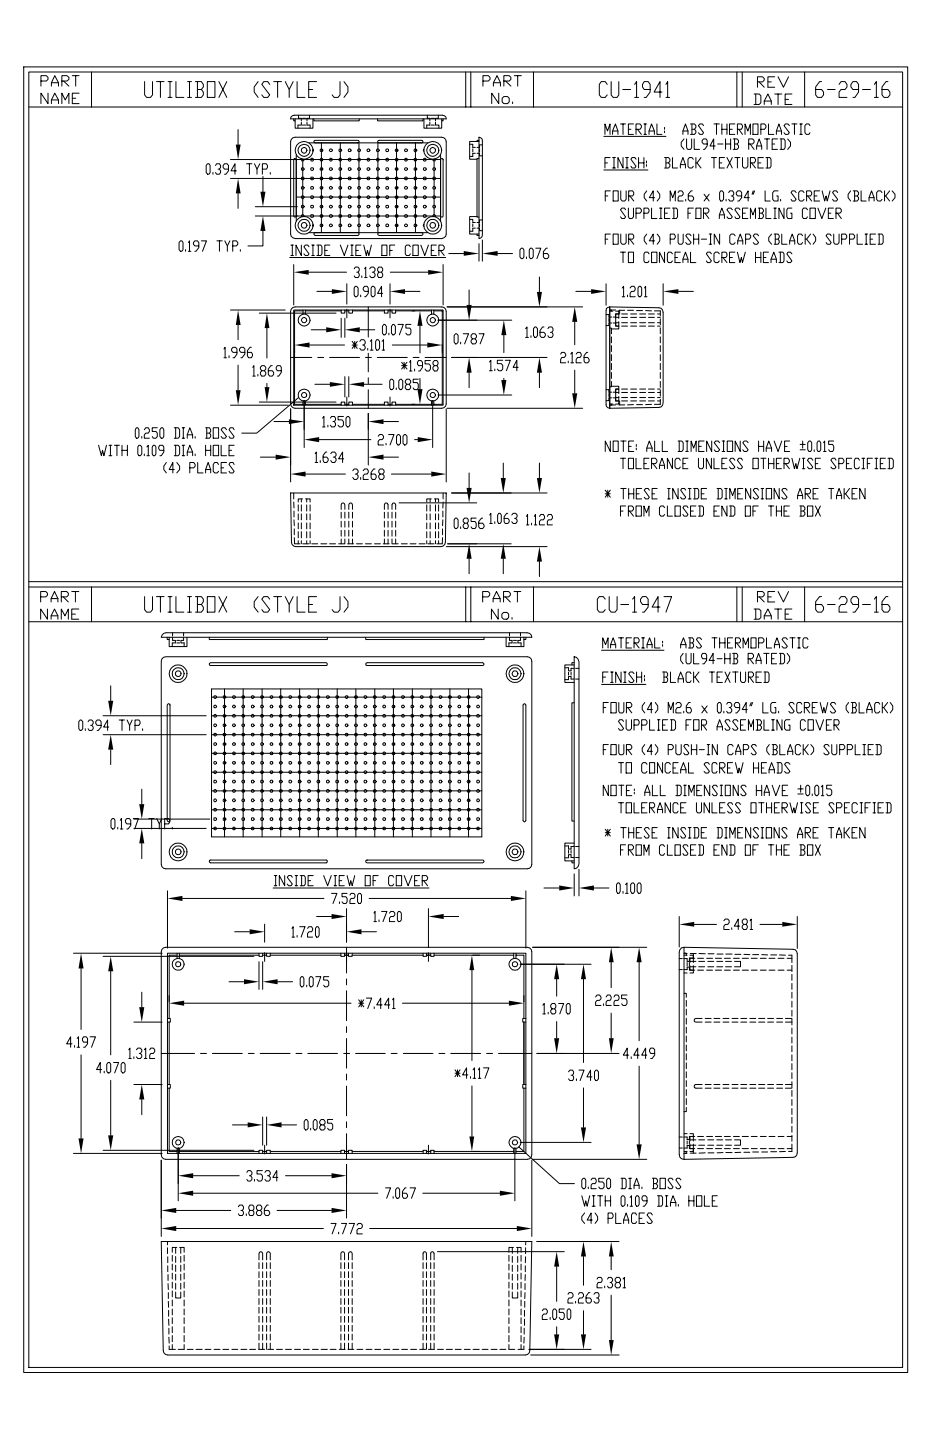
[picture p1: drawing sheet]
<svg xmlns="http://www.w3.org/2000/svg" width="279mm" height="432mm" viewBox="0 0 279 432" stroke-linecap="round" stroke-linejoin="round" font-family="sans-serif">
<g fill="none" stroke="#000" stroke-width=".3">
<path d="M7.1 20.1h265v391.5h-265zM8.6 21.6h262v388.4h-262zM8.6 32.1h262M12.3 24.3h1.6l.5-.5v-.6l-.5-.5h-1.6v3.1M14.4 27.9v3.2l-2.1-3.2v3.2M15.4 31.1v-1.1l1-2.1 1.1 2.1v1.1M15.4 25.8v-1l1-2.1 1.1 2.1v1M15.4 30h2.1M15.4 24.8h2.1M18.5 31.1v-3.2l1.1 2.1 1.1-2.1v3.2M18.5 24.3h1.6l.6-.5v-.6l-.6-.5h-1.6v3.1M19 24.3l1.7 1.5"/>
<path d="M21.7 29.5h1M21.7 22.7h2M22.7 22.7v3.1M23.7 27.9h-2v3.2h2M27.4 21.6v10.5M43.3 24.5v3.9l.6 .8h1.2l.6-.8v-3.9M46.9 24.5h2.3M48.1 24.5v4.7M50.4 24.5h1.2M50.4 29.2h1.2M51 24.5v4.7M52.7 24.5v4.7h2.4"/>
<path d="M56.2 24.5h1.2M56.2 29.2h1.2M56.8 24.5v4.7M58.6 24.5h1.8l.6 .8v.8l-.6 .7M59.2 26.8h1.2l.6 .8v.8l-.6 .8h-1.8M59.2 24.5v4.7M62.1 24.5h2.3v4.7h-2.3zM65.6 24.5l2.4 4.7M68 24.5l-2.4 4.7M71.4 38.9v4.4M77.4 24.5l-1.2 1.6v1.5l1.2 1.6M80.9 25.3l-.6-.8h-1.2l-.6 .8 2.4 3.1-.6 .8h-1.2l-.6-.8"/>
<path d="M82 24.5h2.4M83.2 24.5v4.7M85.5 24.5l1.2 2.3v2.4M87.2 35.1l.4-.4 .6-.2h44.5l.6 .2 .4 .4 .1 .5h-46.7zM87.9 24.5l-1.2 2.3M88.1 35.6v.6h.4M88.5 35.6v2.8h5.3v-2.8M89.1 24.5v4.7h2.3M89.5 34.5v1h.8M90.3 37.5h-1v.9M90.3 35.5v.7M90.3 36.7v.8"/>
<path d="M90.7 35.5h.9M90.7 37.5h.9M92 36.7v.8h1v.9M92.5 26.8h1.2M92.8 34.5v1h-.8v.7M94.1 35.6v.6h13.6v-.6M94.9 24.5h-2.4v4.7h2.4M101.9 24.5v3.9l-.6 .8h-1.1l-.6-.8M103.1 24.5l1.2 1.6v1.5l-1.2 1.6M113.2 35.6v.6h13.6v-.6M127.1 35.6v2.8h5.3v-2.8M128.1 34.5v1h.8v.7"/>
<path d="M128.9 36.7v.8h-1v.9M129.3 35.5h.9M129.3 37.5h.9M130.6 35.5v.7M130.6 36.7v.8M130.6 37.5h1v.9M131.4 34.5v1h-.8M132.8 35.6v.6h-.4M139.6 21.6v10.5M141.1 21.6v10.5M144.8 24.3h1.6l.5-.5v-.6l-.5-.5h-1.6v3.1M147.9 25.8v-1l1.1-2.1 1 2.1v1"/>
<path d="M147.9 24.8h2.1M149.5 27.9v3.2l-2.1-3.2v3.2M150.5 29.5l.5-.5h1.1l.6 .5v1.1l-.6 .5h-1.1l-.5-.5zM151 24.3h1.7l.5-.5v-.6l-.5-.5h-1.7v3.1M151.6 24.3l1.6 1.5M153.7 30.6v.5M154.2 22.7h2.1M155.2 22.7v3.1M159.9 21.6v10.5M182 25.3l-.6-.8h-1.1l-.6 .8v3.1l.6 .8h1.1l.6-.8M183.2 24.5v3.9l.6 .8h1.2l.5-.8v-3.9M183.6 39.3h1.7"/>
<path d="M186 37.2h1.5M186.7 26.8h2.4M186.8 37.2v3.1M188.4 38.8h.7M189.9 37.2h-1.5v3.1h1.5M190.2 25.3l.6-.8v4.7M190.2 29.2h1.2M190.7 38.8h1.2l.4-.6v-.5l-.4-.5h-1.2v3.1M191.1 38.8l1.2 1.5M193 37.2h.8M193.4 37.2v3.1M194.6 39.3h1.6"/>
<path d="M194.9 26.8h-1.8l-.5-.7v-.8l.5-.8h1.2l.6 .8v2.3l-1.2 1.6h-.6M196.9 37.2v3.1h1.6M198.5 27.6h-2.4l1.8-3.1v4.7M199.2 38.2v.6M199.2 39.3v.5M199.6 25.3l.6-.8v4.7M199.6 29.2h1.1M204.7 39.3h1.5M207 37.2h1.2l.4 .5v.5l-.4 .6M207.4 38.8h.8l.4 .5v.5l-.4 .5h-1.2M207.4 37.2v3.1M210.9 37.7l-.3-.5h-.8l-.4 .5 1.5 2.1-.3 .5h-.8l-.4-.5"/>
<path d="M214 37.2h1.6M214.8 37.2v3.1M216.4 38.8h1.5M216.4 37.2v3.1M217.9 37.2v3.1M218.7 38.8h.8M220.3 37.2h-1.6v3.1h1.6M220.9 21.6v10.5M221.1 38.8h1.1l.4-.6v-.5l-.4-.5h-1.1v3.1M221.5 38.8l1.1 1.5M222.5 21.6v10.5M225.7 37.2h1.5v3.1h-1.5z"/>
<path d="M226.1 28.2h1.5l.5 .5v2.1l-.5 .5h-1.5M226.6 28.2v3.1M227.1 24.6h1.5l.5-.6v-.5l-.5-.5h-1.5v3.2M227.6 24.6l1.5 1.6M228.1 38.8h1.1l.4-.6v-.5l-.4-.5h-1.1v3.1M229.1 31.3v-1l1.1-2.1 1 2.1v1M229.1 30.3h2.1M230.2 24.6h1M230.4 37.2v3.1h1.6M232.2 23h-2v3.2h2M232.2 28.2h2.2M232.7 39.3h1.6"/>
<path d="M233.3 23l1.6 3.2 1.5-3.2M233.3 28.2v3.1M235.4 29.8h1M236.6 37.7l-.4-.5h-.7l-.5 .5 1.6 2.1-.4 .5h-.7l-.5-.5M237.4 28.2h-2v3.1h2M237.4 37.2h1.5M238.2 37.2v3.1M239.8 37.2h.7M240.1 37.2v3.1M241.2 21.6v10.5M242.8 37.7l-.3-.5h-.8l-.4 .5v2.1l.4 .5h.8l.3-.5M246.3 24.5h-.6l-1.2 1.6v2.3l.6 .8h1.2l.6-.8v-.8l-.6-.8h-1.8"/>
<path d="M248.1 26.8h2.3M251.5 25.3l.6-.8h1.2l.6 .8v.8l-.6 .7h-1.2l-.6 .8v1.6h2.4M257.4 26.8h-1.7l-.6-.7v-.8l.6-.8h1.1l.6 .8v2.3l-1.1 1.6h-.6M258.6 26.8h2.3M262.1 25.3l.6-.8v4.7M262.1 29.2h1.2M266.2 24.5h-.6l-1.2 1.6v2.3l.6 .8h1.2l.6-.8v-.8l-.6-.8h-1.8M62.2 49.1h.5l.3 .5v2.1l-.3 .5h-.5l-.4-.5v-2.1zM63.8 51.7v.5M64.6 49.6l.3-.5h.9l.3 .5v.6l-.3 .5h-.4M65.8 50.7l.3 .5v.5l-.3 .5h-.9l-.3-.5M68.5 50.7h-1.2l-.4-.5v-.6l.4-.5h.8l.4 .5v1.6l-.8 1h-.4"/>
<path d="M69.1 47.8h63M69.1 53.5h63M70.9 51.2h-1.6l1.1-2.1v3.1M71.4 58v4.5M73.9 49.1h1.6M74.8 49.1v3.1M76.3 49.1l.7 1.6v1.5M77.9 49.1l-.9 1.6M78.7 50.7h1.1l.4-.5v-.6l-.4-.5h-1.1v3.1M78.8 52.9v4.6M81 51.7v.5M87.8 41.3l.7-.2h43.9l.7 .2 .5 .5 .2 .7v27.7l-.2 .7-1.2 .6h-43.9l-.7-.2-.5-.4-.2-.7v-27.7l.2-.7z"/>
<path d="M88.8 47.9l-.4-.4-.3 .4v16.8l.3 .4 .3-.1 .1-.3M88.8 46.4v19.9M88.8 59.1h43.3M90.4 58.8l.4-.1 .2 .1 .2 .3-.2 .3-.2 .2-.4-.2zM90.4 56l.4-.1 .2 .1 .2 .3-.2 .3h-.6zM90.4 53.2h.6l.2 .3-.2 .3h-.6zM90.4 47.6l.1 .7 .6-.2 .1-.3M90.4 50.4h.6l.2 .3-.2 .3-.2 .1-.4-.1zM90.8 47.7v17.2M92.6 42.8h35.7M93.2 58.8l.4-.1 .3 .1v.6l-.3 .2-.4-.2zM93.2 56l.4-.1 .3 .1v.6h-.7z"/>
<path d="M93.2 47.6l.4-.2 .3 .2v.6l-.3 .1-.4-.1zM93.2 50.4h.7v.6l-.3 .1-.4-.1zM93.8 44.7l.2 .3-.2 .4M94.2 42.2l13.1-.1 .4 .4-.4 .3h-12.8l-.4-.3zM96.1 58.8l.3-.1 .3 .1v.6l-.3 .2-.3-.2-.2-.3zM96.1 56l.3-.1 .3 .1v.6h-.6l-.2-.3zM96.1 53.2h.6v.6h-.6l-.2-.3zM96.1 44.8l.3-.2 .3 .2v.6h-.6l-.2-.4zM96.1 47.6l.3-.2 .3 .2v.6l-.3 .1-.3-.1-.2-.4zM96.1 50.4h.6v.6l-.3 .1-.3-.1-.2-.3zM96.4 42.8v27M98.9 58.8l.2-.1 .4 .1 .2 .3-.2 .3-.4 .2-.2-.2-.2-.3z"/>
<path d="M98.9 44.8l.2-.2 .4 .2 .2 .2-.2 .4h-.6l-.2-.4zM98.9 56l.2-.1 .4 .1 .2 .3-.2 .3h-.6l-.2-.3zM98.9 53.2h.6l.2 .3-.2 .3h-.6l-.2-.3zM98.9 50.4h.6l.2 .3-.2 .3-.4 .1-.2-.1-.2-.3zM98.9 47.6l.2-.2 .4 .2 .2 .2-.2 .4-.4 .1-.2-.1-.2-.4zM101.7 58.8l.3-.1 .3 .1 .1 .3-.1 .3-.3 .2-.3-.2zM101.7 56l.3-.1 .3 .1 .1 .3-.1 .3h-.6zM101.7 53.2h.6l.1 .3-.1 .3h-.6zM101.7 44.8l.3-.2 .3 .2 .1 .2-.1 .4h-.6zM101.7 47.6l.3-.2 .3 .2 .1 .2-.1 .4-.3 .1-.3-.1zM101.7 50.4h.6l.1 .3-.1 .3-.3 .1-.3-.1zM102 42.8v27"/>
<path d="M104.5 58.8l.3-.1 .4 .1v.6l-.4 .2-.3-.2zM104.5 56l.3-.1 .4 .1v.6h-.7zM104.5 44.8l.3-.2 .4 .2v.6h-.7zM104.5 47.6l.3-.2 .4 .2v.6l-.4 .1-.3-.1zM104.5 50.4h.7v.6l-.4 .1-.3-.1zM107.4 58.8l.2-.1 .3 .1v.6l-.3 .2-.2-.2-.2-.3zM107.4 56l.2-.1 .3 .1v.6h-.5l-.2-.3zM107.4 53.2h.5v.6h-.5l-.2-.3zM107.4 44.8l.2-.2 .3 .2v.6h-.5l-.2-.4zM107.4 47.6l.2-.2 .3 .2v.6l-.3 .1-.2-.1-.2-.4zM107.4 50.4h.5v.6l-.3 .1-.2-.1-.2-.3zM107.6 42.8v27"/>
<path d="M110.2 58.8l.2-.1 .3 .1 .2 .3-.2 .3-.3 .2-.2-.2-.2-.3zM110.2 56l.2-.1 .3 .1 .2 .3-.2 .3h-.5l-.2-.3zM110.2 53.2h.5l.2 .3-.2 .3h-.5l-.2-.3zM110.2 44.8l.2-.2 .3 .2 .2 .2-.2 .4h-.5l-.2-.4zM110.2 47.6l.2-.2 .3 .2 .2 .2-.2 .4-.3 .1-.2-.1-.2-.4zM110.2 50.4h.5l.2 .3-.2 .3-.3 .1-.2-.1-.2-.3zM112.9 58.8l.4-.1 .2 .1 .2 .3-.2 .3-.2 .2-.4-.2zM112.9 56l.4-.1 .2 .1 .2 .3-.2 .3h-.6zM112.9 53.2h.6l.2 .3-.2 .3h-.6zM112.9 44.8l.4-.2 .2 .2 .2 .2-.2 .4h-.6zM112.9 47.6l.4-.2 .2 .2 .2 .2-.2 .4-.2 .1-.4-.1zM112.9 50.4h.6l.2 .3-.2 .3-.2 .1-.4-.1z"/>
<path d="M113.3 42.8v27M115.7 58.8l.4-.1 .3 .1v.6l-.3 .2-.4-.2zM115.7 56l.4-.1 .3 .1v.6h-.7zM115.7 44.8l.4-.2 .3 .2v.6h-.7zM115.7 47.6l.4-.2 .3 .2v.6l-.3 .1-.4-.1zM115.7 50.4h.7v.6l-.3 .1-.4-.1zM118.6 58.8l.3-.1 .3 .1v.6l-.3 .2-.3-.2-.2-.3zM118.6 56l.3-.1 .3 .1v.6h-.6l-.2-.3zM118.6 53.2h.6v.6h-.6l-.2-.3zM118.6 47.6l.3-.2 .3 .2v.6l-.3 .1-.3-.1-.2-.4zM118.6 44.8l.3-.2 .3 .2v.6h-.6l-.2-.4zM118.6 50.4h.6v.6l-.3 .1-.3-.1-.2-.3z"/>
<path d="M118.9 42.8v27M121.4 58.8l.3-.1 .3 .1 .2 .3-.2 .3-.3 .2-.3-.2-.2-.3zM121.4 56l.3-.1 .3 .1 .2 .3-.2 .3h-.6l-.2-.3zM121.4 53.2h.6l.2 .3-.2 .3h-.6l-.2-.3zM121.4 44.8l.3-.2 .3 .2 .2 .2-.2 .4h-.6l-.2-.4zM121.4 47.6l.3-.2 .3 .2 .2 .2-.2 .4-.3 .1-.3-.1-.2-.4zM121.4 50.4h.6l.2 .3-.2 .3-.3 .1-.3-.1-.2-.3zM124.2 58.8l.3-.1 .3 .1 .2 .3-.2 .3-.3 .2-.3-.2zM124.2 56l.3-.1 .3 .1 .2 .3-.2 .3h-.6zM124.2 53.2h.6l.2 .3-.2 .3h-.6zM124.2 44.8l.3-.2 .3 .2 .2 .2-.2 .4h-.6zM124.2 47.6l.3-.2 .3 .2 .2 .2-.2 .4-.3 .1-.3-.1z"/>
<path d="M124.2 50.4h.6l.2 .3-.2 .3-.3 .1-.3-.1zM124.5 42.8v27M126.4 42.8l.4-.3-.4-.4h-12.8l-.4 .4 .4 .3M127 58.8l.3-.1 .4 .1v.6l-.4 .2-.3-.2zM127 56l.3-.1 .4 .1v.6h-.7zM127 47.6l.3-.2 .4 .2v.6l-.4 .1-.3-.1zM127 50.4h.7v.6l-.4 .1-.3-.1zM127.1 44.7l-.2 .3 .2 .4M129.9 58.8l.2-.1 .4 .1v.6l-.4 .2-.2-.2-.2-.3zM129.9 56l.2-.1 .4 .1v.6h-.6l-.2-.3zM129.9 53.2h.6v.6h-.6l-.2-.3zM129.9 50.4h.6v.6l-.4 .1-.2-.1-.2-.3z"/>
<path d="M130.1 47.7v17.2M130.5 47.6l-.1 .7-.6-.2-.1-.3M132.1 46.4v19.9M132.2 47.7l.3-.2 .3 .4v16.8l-.3 .4-.3-.1-.1-.3zM140.8 43.3h.9v.9h.8M141.7 44.6v1M142.5 46h-.8v.9h-.9M143 46h.8v.7h.8M143.6 41.1l.9 .6 .1 .5v28.2l-.1 .6-.9 .5zM143.6 42.4h-2.8v5.4h2.2M143.6 47.5h-.6v17.6h.6M143.6 42.1h-.6v.3"/>
<path d="M143.8 44.6v1M144.6 43.4h-.8v.8h-.8M181 40.9h18.6M181 51h13.2M181.4 40.3v-3.1l.7 2.1 .8-2.1v3.1M181.4 48.9h.7M181.4 58.8h.8M182.9 47.2h-1.5v3.2M183 57.2h-1.6v3.1M183.6 40.3v-1l.9-2.1 .8 2.1v1M183.6 47.2h.9M183.6 50.4h.9"/>
<path d="M183.8 57.2h1.5v3.1h-1.5zM184.1 47.2v3.2M186.1 57.2v2.6l.4 .5h.8l.4-.5v-2.6M186.8 47.2v3.2l-1.5-3.2v3.2M187.5 47.2h.9M187.5 50.4h.9M188 47.2v3.2M188.5 58.8h1.2l.3-.5v-.6l-.3-.5h-1.2v3.1M188.8 58.8l1.2 1.5M190.7 47.8l-.4-.6h-.8l-.4 .6 1.6 2.1-.4 .5h-.8l-.4-.5M191.4 48.9h1.6M191.4 47.2v3.2"/>
<path d="M193 40.3h.8M193 47.2v3.2M193.8 48.3v.6M193.8 49.4v.5M193.9 57.2l-.8 1.1v1l.8 1M194.6 40.3v-1l.7-2.1 .9 2.1v1M196.3 59.3h-1.7l1.2-2.1v3.1M197 57.2l.8 1.1v1l-.8 1M199.2 47.2h1.2l.4 .6v.5l-.4 .6M199.6 48.9h.8l.4 .5v.5l-.4 .5h-1.2M199.6 47.2v3.2M201.6 47.2v3.2h1.5"/>
<path d="M203.3 57.7l.3-.5h.8l.4 .5v.6l-.4 .5h-.8l-.3 .5v1h1.5M204 50.4v-1l.7-2.2 .8 2.2v1M204 49.4h1.5M204.7 40.3v-1l.8-2.1 .7 2.1v1M205.1 41.7l-.9 1v1.1l.9 1M205.6 59.8v.5M205.8 41.7v2.6l.4 .5h.8l.3-.5v-2.6M207.5 57.2h-.3l-.9 1.1v1.5l.5 .5h.7l.4-.5v-.5l-.4-.5h-1.2M207.9 47.8l-.5-.6h-.7l-.5 .6v2.1l.5 .5h.7l.5-.5M208.1 41.7v3.1h1.6M208.6 47.2v3.2M209 48.9l1.1 1.5"/>
<path d="M210.1 47.2l-1.1 1.7h-.4M211.1 58.3l1.5 2M212 43.2h-1.1l-.4-.5v-.5l.4-.5h.8l.3 .5v1.6l-.8 1h-.3M212.6 58.3l-1.5 2M213.3 47.2h1.5M214 47.2v3.2M214.4 43.8h-1.5l1.1-2.1v3.1M215.1 43.2h1.6M215.6 48.9h.8M216.1 57.2h.4l.4 .5v2.1l-.4 .5h-.4l-.4-.5v-2.1zM217.2 47.2h-1.6v3.2h1.6M217.5 43.2h1.5"/>
<path d="M217.5 41.7v3.1M217.7 59.8v.5M217.9 47.2l1.6 3.2M218.4 57.7l.4-.5h.8l.4 .5v.6l-.4 .5h-.4M219 41.7v3.1M219.5 47.2l-1.6 3.2M219.6 58.8l.4 .5v.5l-.4 .5h-.8l-.4-.5M219.8 41.7h1.2l.4 .5v.5l-.4 .5M220.2 43.2h.8l.4 .6v.5l-.4 .5h-1.2M220.2 41.7v3.1M220.3 47.2h1.5M221.1 47.2v3.2"/>
<path d="M222.3 58.8h-1.2l-.4-.5v-.6l.4-.5h.8l.4 .5v1.6l-.7 1h-.5M222.6 47.2v2.7l.4 .5h.8l.4-.5v-2.7M223.4 40.3v-3.1l.8 2.1 .8-2.1v3.1M224.5 43.2h1.1l.5-.5v-.5l-.5-.5h-1.1v3.1M224.6 59.3h-1.5l1.2-2.1v3.1M224.9 43.2l1.2 1.6M225 48.9h1.1l.4-.6v-.5l-.4-.6h-1.1v3.2M225.3 48.9l1.2 1.5M225.8 57.2l-.3 1.1M226.2 57.2l-.4 1.1M226.8 44.8v-1l.8-2.1 .7 2.1v1M226.8 43.8h1.5"/>
<path d="M227.2 48.9h.9M228.9 47.2h-1.7v3.2h1.7M229.2 41.7h1.5M229.4 57.2v3.1h1.5M229.6 47.2h1.2l.3 .6v2.1l-.3 .5h-1.2M230 41.7v3.1M230 47.2v3.2M231.5 43.2h.7M232.7 40.3v-1l.8-2.1 .8 2.1v1M233.1 41.7h-1.6v3.1h1.6M233.3 57.2h-1.2l-.5 .5v2.1l.5 .5h1.2v-1.5h-.5M233.8 41.7h1.2l.4 .5v2.1l-.4 .5h-1.2"/>
<path d="M234 59.8v.5M234.2 41.7v3.1M236.1 41.7l.9 1v1.1l-.9 1M238.7 57.7l-.4-.5h-.8l-.3 .5 1.5 2.1-.4 .5h-.8l-.3-.5M239.8 40.3h.7M241 57.7l-.4-.5h-.7l-.5 .5v2.1l.5 .5h.7l.4-.5M241.8 58.8h1.2l.3-.5v-.6l-.3-.5h-1.2v3.1M242.1 58.8l1.2 1.5M244.1 58.8h.8M245.7 57.2h-1.6v3.1h1.6M246.5 57.2l.7 3.1 .4-1.5 .4 1.5 .8-3.1M251.1 57.7l-.3-.5h-.9l-.3 .5 1.5 2.1-.3 .5h-.9l-.3-.5"/>
<path d="M255 57.2l-.7 1.1v1l.7 1M255.8 57.2h1.2l.4 .5v.6l-.4 .5M256.2 58.8h.8l.4 .5v.5l-.4 .5h-1.2M256.2 57.2v3.1M258.1 57.2v3.1h1.6M260.5 59.3h1.5M264.4 57.7l-.4-.5h-.8l-.4 .5v2.1l.4 .5h.8l.4-.5M265.2 57.2v3.1M265.5 58.8l1.2 1.5M266.7 57.2l-1.2 1.6h-.3M267.5 57.2l.8 1.1v1l-.8 1M54.1 72.2h.4l.4 .5v2.1l-.4 .6h-.4l-.4-.6v-2.1z"/>
<path d="M55.6 74.8v.6M56.5 72.7l.3-.5v3.2M56.5 75.4h.7M59.6 73.7h-1.2l-.4-.5v-.5l.4-.5h.8l.4 .5v1.6l-.8 1.1h-.4M60.4 72.2h1.5l-1.2 3.2M65 72.2h1.6M65.8 72.2v3.2M67.4 72.2l.8 1.5v1.7M68.9 72.2l-.7 1.5M69.8 73.7h1.1l.4-.5v-.5l-.4-.5h-1.1v3.2M72.1 74.8v.6M76.5 64.8h55.6"/>
<path d="M76.5 62h12.7M78.8 69.3v4.4h-4.5M86.9 77.2h46.7M87.2 73.5h.8M87.2 76.6h.8M87.6 73.5v3.1M88.1 79.3v12.1M90.3 73.5v3.1l-1.6-3.1v3.1M90.4 61.6h.6l.2 .4-.2 .2-.2 .2-.4-.2zM91.2 64.9l-.4-.6-.5 .4 .1 .3M92.6 74l-.3-.5h-.8l-.4 .5 1.5 2.1-.3 .5h-.8l-.4-.5M92.6 69.8h35.7"/>
<path d="M93.2 61.6h.7v.6l-.3 .2-.4-.2zM93.5 73.5h.7M93.5 76.6h.7M93.8 67.2l.2 .3-.2 .4M93.8 73.5v3.1M94.5 69.8l-.4 .4 .4 .4h12.8l.4-.4-.4-.4M95 73.5h1.2l.3 .5v2.1l-.3 .5h-1.2M95.4 73.5v3.1M96.1 67.3l.3-.2 .3 .2v.6h-.6l-.2-.3zM96.1 64.4h.6v.7h-.6l-.2-.3zM96.1 61.6h.6v.6l-.3 .2-.3-.2-.2-.2zM97.4 75.1h.7"/>
<path d="M98.9 67.3l.2-.2 .4 .2 .2 .3-.2 .3h-.6l-.2-.3zM98.9 64.4h.6l.2 .4-.2 .3h-.6l-.2-.3zM98.9 61.6h.6l.2 .4-.2 .2-.4 .2-.2-.2-.2-.2zM98.9 73.5h-1.5v3.1h1.5M101.7 67.3l.3-.2 .3 .2 .1 .3-.1 .3h-.6zM101.7 64.4h.6l.1 .4-.1 .3h-.6zM101.7 61.6h.6l.1 .4-.1 .2-.3 .2-.3-.2zM102 73.5l1.2 3.1 1.1-3.1M104.5 67.3l.3-.2 .4 .2v.6h-.7zM104.5 61.6h.7v.6l-.4 .2-.3-.2zM105.2 73.5h.7M105.2 76.6h.7"/>
<path d="M105.5 73.5v3.1M106.7 75.1h.7M107.4 67.3l.2-.2 .3 .2v.6h-.5l-.2-.3zM107.4 64.4h.5v.7h-.5l-.2-.3zM107.4 61.6h.5v.6l-.3 .2-.2-.2-.2-.2zM108.2 73.5h-1.5v3.1h1.5M109.1 73.5l.7 3.1 .4-1.5 .4 1.5 .7-3.1M110.2 67.3l.2-.2 .3 .2 .2 .3-.2 .3h-.5l-.2-.3zM110.2 64.4h.5l.2 .4-.2 .3h-.5l-.2-.3zM110.2 61.6h.5l.2 .4-.2 .2-.3 .2-.2-.2-.2-.2zM112.9 67.3l.4-.2 .2 .2 .2 .3-.2 .3h-.6zM112.9 64.4h.6l.2 .4-.2 .3h-.6z"/>
<path d="M112.9 61.6h.6l.2 .4-.2 .2-.2 .2-.4-.2zM113.4 69.8h13l.4 .4-.4 .4h-12.8l-.4-.4zM114.5 73.5h1.5v3.1h-1.5zM115.7 67.3l.4-.2 .3 .2v.6h-.7zM115.7 61.6h.7v.6l-.3 .2-.4-.2zM116.8 75.1h.8M118.4 73.5h-1.6v3.1M118.6 67.3l.3-.2 .3 .2v.6h-.6l-.2-.3zM118.6 64.4h.6v.7h-.6l-.2-.3zM118.6 61.6h.6v.6l-.3 .2-.3-.2-.2-.2zM121.4 67.3l.3-.2 .3 .2 .2 .3-.2 .3h-.6l-.2-.3zM121.4 64.4h.6l.2 .4-.2 .3h-.6l-.2-.3z"/>
<path d="M121.4 61.6h.6l.2 .4-.2 .2-.3 .2-.3-.2-.2-.2zM123 74l-.3-.5h-.9l-.3 .5v2.1l.3 .5h.9l.3-.5M123.8 73.5h1.6v3.1h-1.6zM124.2 67.3l.3-.2 .3 .2 .2 .3-.2 .3h-.6zM124.2 64.4h.6l.2 .4-.2 .3h-.6zM124.2 61.6h.6l.2 .4-.2 .2-.3 .2-.3-.2zM126.2 73.5l1.1 3.1 1.1-3.1M127 61.6h.7v.6l-.4 .2-.3-.2zM127.1 67.2l-.2 .3 .2 .4M129.3 75.1h.7M129.7 64.9l.3-.6 .6 .4-.1 .3M129.9 61.6h.6v.6l-.4 .2-.2-.2-.2-.2z"/>
<path d="M130.8 73.5h-1.5v3.1h1.5M131.6 75.1h1.2l.4-.5v-.6l-.4-.5h-1.2v3.1M132 75.1l1.2 1.5M132.8 79.3v12.1M134.5 76h4.5M140.8 65.8h.9v.8M141.7 67.1v.9M141.7 68.5v.8h-.9M141.7 66.7h.8M141.7 68.4h.8M143 64.9h-2.2v5.3h2.8M143 70.2v.4h.6"/>
<path d="M143 66.7h.8M143 68.4h.8M143.6 73.1v5.2M143.8 67.1v.9M143.8 68.5v.7h.8M144.6 66h-.8v.6M144.6 72v6.3M149.2 76h4.5M156.3 74.4h.4l.4 .5v2.1l-.4 .6h-.4l-.4-.6v-2.1zM157.8 77v.6M159 74.4h.4l.5 .5v2.1l-.5 .6h-.4l-.3-.6v-2.1zM160.6 74.4h1.5l-1.1 3.2"/>
<path d="M164.1 74.4h-.4l-.8 1v1.6l.4 .6h.8l.4-.6v-.5l-.4-.5h-1.2M181.4 71.7h.8M183 70.2h-1.6v3M183.8 70.2h1.5v3h-1.5zM186 75.6h1.5M186.1 70.2v2.5l.4 .5h.8l.4-.5v-2.5M186.8 75.6v3.1M187.5 62.9l-.3-.5h-.8l-.4 .5 1.5 2.1-.3 .5h-.8l-.4-.5M188.4 62.4v2.6l.3 .5h.8l.4-.5v-2.6M188.4 75.6h1.5v3.1h-1.5zM188.5 71.7h1.2l.3-.5v-.5l-.3-.5h-1.2v3M188.8 71.7l1.2 1.5"/>
<path d="M190.7 63.9h1.2l.4-.5v-.5l-.4-.5h-1.2v3.1M193 63.9h1.2l.4-.5v-.5l-.4-.5h-1.2v3.1M193.9 70.2l-.8 1v1l.8 1M194.6 76.1l-.4-.5h-.8l-.4 .5v2.1l.4 .5h.8l.4-.5M195.3 62.4v3.1h1.6M195.3 75.6h1.6v3.1h-1.6zM196.3 72.2h-1.7l1.2-2v3M197 70.2l.8 1v1l-.8 1M197.7 62.4h.8M197.7 65.5h.8M198.1 62.4v3.1M199.2 75.6v3.1l-1.5-3.1v3.1"/>
<path d="M199.2 63.9h.9M200.8 62.4h-1.6v3.1h1.6M200.9 60.3v-3.1l.8 2.1 .7-2.1v3.1M200.9 71.7h1.2l.3-.5v-.5l-.3-.5h-1.2v3M201.6 62.4h1.2l.3 .5v2.1l-.3 .5h-1.2M201.6 76.1l-.4-.5h-.8l-.3 .5v2.1l.3 .5h.8l.4-.5M202 62.4v3.1M202.4 77.2h.7M203.3 70.2v2.5l.3 .5h.8l.4-.5v-2.5M204 75.6h-1.6v3.1h1.6M204.7 78.7v-1l.8-2.1 .7 2.1v1M204.7 77.7h1.5"/>
<path d="M206.2 63.9h.8M207 75.6v3.1h1.6M207.2 70.7l-.4-.5h-.8l-.4 .5 1.6 2-.4 .5h-.8l-.4-.5M207.9 62.4h-1.7v3.1M207.9 71.7h1.6M207.9 70.2v3M208.6 62.4h1.5v3.1h-1.5zM209.5 70.2v3M210.2 71.7h1.6M210.9 63.9h1.2l.4-.5v-.5l-.4-.5h-1.2v3.1M211.3 63.9l1.2 1.6M212.6 70.2h.8"/>
<path d="M212.6 73.2h.8M213 70.2v3M213.3 76.1l-.4-.5h-.8l-.3 .5 1.5 2.1-.4 .5h-.8l-.3-.5M215.6 65.5v-1.1l.8-2 .8 2v1.1M215.6 76.1l-.4-.5h-.7l-.5 .5v2.1l.5 .5h.7l.4-.5M215.6 64.4h1.6M215.7 70.2v3l-1.6-3v3M216.4 77.2h1.2l.3-.5v-.6l-.3-.5h-1.2v3.1M216.7 77.2l1.2 1.5M218.7 77.2h.8M219.5 62.9l-.4-.5h-.7l-.5 .5 1.6 2.1-.4 .5h-.7l-.5-.5M220.3 75.6h-1.6v3.1h1.6"/>
<path d="M220.4 70.7l-.4-.5h-.8l-.4 .5v2l.4 .5h.8l.4-.5M221.1 75.6l.7 3.1 .4-1.5 .4 1.5 .8-3.1M221.1 73.2v-1l.8-2 .8 2v1M221.1 72.2h1.6M221.8 62.9l-.3-.5h-.9l-.3 .5 1.5 2.1-.3 .5h-.9l-.3-.5M222.6 63.9h.8M223.5 71.7h1.1l.4-.5v-.5l-.4-.5h-1.1v3M224.2 62.4h-1.6v3.1h1.6M225 65.5v-3.1l.7 2 .8-2v3.1M226.5 77.2h1.6M226.5 75.6v3.1M227.3 62.4h1.1l.5 .5v.5l-.5 .5"/>
<path d="M227.4 70.7l-.4-.5h-.8l-.4 .5 1.6 2-.4 .5h-.8l-.4-.5M227.7 63.9h.7l.5 .5v.6l-.5 .5h-1.1M227.7 62.4v3.1M228.1 75.6v3.1M228.9 77.2h.7M229.6 62.4v3.1h1.5M230.4 75.6h-1.5v3.1h1.5M231.1 78.7v-1l.9-2.1 .7 2.1v1M231.1 77.7h1.6M231.3 70.2l-.8 1v1l.8 1M232 62.4h.7M232 65.5h.7"/>
<path d="M232.1 70.2h1.2l.3 .5v.5l-.3 .5M232.3 62.4v3.1M232.4 71.7h.9l.3 .5v.5l-.3 .5h-1.2M232.4 70.2v3M233.5 75.6h1.2l.3 .5v2.1l-.3 .5h-1.2M233.9 75.6v3.1M234.4 70.2v3h1.6M235 62.4v3.1l-1.5-3.1v3.1M236.7 73.2v-1l.8-2 .8 2v1M236.7 72.2h1.6M237.4 62.4h-1.2l-.3 .5v2.1l.3 .5h1.2v-1.6h-.4M237.4 76.1l-.4-.5h-.8l-.3 .5 1.5 2.1-.4 .5h-.8l-.3-.5"/>
<path d="M240.6 70.7l-.4-.5h-.8l-.3 .5v2l.3 .5h.8l.4-.5M241.4 70.2v3M241.8 71.7l1.2 1.5M242.1 62.9l-.4-.5h-.8l-.4 .5v2.1l.4 .5h.8l.4-.5M242.8 62.4h1.6v3.1h-1.6zM243 70.2l-1.2 1.5h-.4M243.8 70.2l.7 1v1l-.7 1M245.2 62.4l1.2 3.1 1.2-3.1M248.3 63.9h.8M249.2 70.7l-.4-.5h-.8l-.4 .5 1.6 2-.4 .5h-.8l-.4-.5M249.9 62.4h-1.6v3.1h1.6M249.9 70.2v2.5l.5 .5h.7l.4-.5v-2.5"/>
<path d="M250.6 63.9h1.2l.4-.5v-.5l-.4-.5h-1.2v3.1M251 63.9l1.2 1.6M252.3 71.7h1.2l.3-.5v-.5l-.3-.5h-1.2v3M254.7 71.7h1.1l.4-.5v-.5l-.4-.5h-1.1v3M257 70.2v3h1.6M259.3 70.2h.8M259.3 73.2h.8M259.7 70.2v3M260.5 60.3v-1l.8-2.1 .7 2.1v1M260.9 71.7h.7M262.5 70.2h-1.6v3h1.6M263.2 70.2h1.2l.4 .5v2l-.4 .5h-1.2"/>
<path d="M263.6 70.2v3M69.1 93h16.4M71.4 97.5v4.4M77.7 93.9h23.1M80 98.4v9M87.3 92.7l.5-.5 .7-.2h43.9l.7 .2 .5 .5 .2 .7v27.7l-.2 .7-.5 .5-.7 .1h-43.9l-.7-.1-.5-.5-.2-.7v-27.7zM88.1 93h44.7v28.5h-44.7zM90.8 93.2h-2.5v28h2.5M90.8 93v1.2M91.5 93v1.2M91.5 93.2h10.8M92.5 81.6h11.4"/>
<path d="M93.3 98.9h4.5M95 87.4h4.5M102.3 93v.9h1.1v-.9M102.3 95.4v5.8M103.4 93.2h1.2M103.4 95.4v5.8M104 85.1v6.1M104 92.7v2.6M104.6 93v.9h1.1v-.9M105.7 93.2h9.5M106.2 80.6l.3-.5h.9l.3 .5v.5l-.3 .5h-.5M106.5 85.9h.4l.5 .5v2.1l-.5 .5h-.4l-.3-.5v-2.1z"/>
<path d="M107.4 81.6l.3 .6v.5l-.3 .5h-.9l-.3-.5M107.9 98.9h4.5M108.1 88.5v.5M108.5 82.7v.5M109.3 80.6l.3-.5v3.1M109.3 83.2h.8M110.4 87.4h-1.1l-.4-.5v-.5l.4-.5h.8l.3 .5v1.6l-.8 1h-.3M110.4 92v9.1M110.8 80.6l.5-.5h.7l.4 .5v.5l-.4 .5h-.4M111.6 85.9h.4l.4 .5v2.1l-.4 .5h-.4l-.3-.5v-2.1zM112 81.6l.4 .6v.5l-.4 .5h-.7l-.5-.5M113.5 81.6l-.3-.5v-.5l.3-.5h.9l.3 .5v.5l-.3 .5h-.9l-.3 .6v.5l.3 .5h.9l.3-.5-.3-1.1"/>
<path d="M114.7 88h-1.5l1.2-2.1v3.1M115.1 97.3h.3l.4 .6v2l-.4 .5h-.3l-.5-.5v-2zM115.2 93v.9h1.1v-.9M116.3 93.2h1.2M116.6 99.9v.5M116.9 85.1v6.1M116.9 92.7v2.6M117 81.6h11.4M117.5 93v.9h1.1v-.9M117.8 97.3h.3l.4 .6v2l-.4 .5h-.3l-.5-.5v-2zM118.6 93.2h10.8M119.3 97.3h1.6l-1.2 3.1"/>
<path d="M121.4 87.4h4.5M123.2 97.3h-1.5v1.1h1.2l.3 .5v1l-.3 .5h-.8l-.4-.5M125.9 97.7v8.1M129.4 93v1.2M130 93v1.2M130 93.2h2.6v28h-2.6M131.3 96h22.1M134 92h40.7M140.6 87v4.4M157.6 98.6l.4-.6v3.2M160.4 98h.3l.4 .6v2.1l-.4 .5h-.3l-.5-.5v-2.1zM161.7 83.1v4.4"/>
<path d="M163.1 98h-.5l-.7 1.1v1.6l.4 .5h.8l.4-.5v-.5l-.4-.5h-1.2M164.3 98.6l.3-.6h.8l.4 .6v.5l-.4 .6h-.4M165.4 99.7l.4 .5v.5l-.4 .5h-.8l-.3-.5M172.3 96.5v6.9M172.6 87.4h4.6M181.7 94.3h.8v.8h.9M181.7 85.1v6.4M182.5 95.5v.9M182.8 92l14.7 .3 .7 .2 .4 .5 .2 .6v27.2l-.2 .7-.4 .5-.7 .2-14.7 .2M182.8 98.4h.5v1.7M182.8 92l-1 .5-.1 .6v28.2l.1 .5 .4 .5 .6 .1M182.8 93.3h.9"/>
<path d="M182.8 92v30.4M183.4 96.9h-.9v.7h-.8M183.8 95.1h.8v-1h.9h-.9v3.7h.9h-.9v-.9h-.8M184.6 93.3h.9v2.2M184.6 93h-1.8h.5v.3M184.6 95.2h.9M184.6 96.8h.9M185.5 96.4v2.2h-2.2M185.5 93h1.8M185.8 93v1.1M186.4 97.8h1.7M186.4 94.1h1.7"/>
<path d="M186.4 95.2h1.7M186.4 96.8h1.7M186.5 86.4l.4-.5v3.1M186.5 89h.8M188.1 93h1.8M188.1 88.5v.5M188.9 86.4l.4-.5h.8l.3 .5v.5l-.3 .5h-.8l-.4 .6v1h1.5M189.1 97.8h1.7M189.1 94.1h1.7M189.1 95.2h1.7M189.1 96.8h1.7M190.8 93.1h1.8"/>
<path d="M191.6 85.9h.4l.4 .5v2.1l-.4 .5h-.4l-.3-.5v-2.1zM191.8 97.8h1.7M191.8 94.1h1.7M191.8 95.2h1.7M191.8 96.8h1.7M193.2 86.4l.3-.5v3.1M193.2 89h.8M193.5 93.1l1.8 .1M194.4 97.8h1.8M194.4 94.1h1.8M194.4 95.2h1.8M194.4 96.8h1.8"/>
<path d="M196.2 93.2h1.8v1.5M197.1 97.8h.9M197.1 94.1h.9M197.1 95.2h.9M197.1 96.8h.9M198 95.6v1.8M198 98.3v1.8M198.8 85.1v6.4M203.4 87.4h4.5M67.1 104.6l.4-.5v3.2M67.1 107.3h.8M68.7 106.7v.6"/>
<path d="M71 105.7h-1.2l-.4-.5v-.6l.4-.5h.8l.4 .5v1.6l-.7 1.1h-.5M71.4 109.5v7.5M73.4 105.7h-1.2l-.4-.5v-.6l.4-.5h.8l.4 .5v1.6l-.8 1.1h-.4M75.4 104.1h-.5l-.7 1.1v1.5l.3 .6h.9l.3-.6v-.5l-.3-.5h-1.2M75.8 110.2l.3-.6v3.2M75.8 112.8h.7M77.3 112.3v.5M78.5 111.2l-.4-.5v-.5l.4-.6h.7l.5 .6v.5l-.5 .5h-.7l-.4 .5v.6l.4 .5h.7l.5-.5v-.6l-.5-.5M80 115v1.1M81.6 109.6h-.4l-.8 1.1v1.6l.5 .5h.7l.4-.5v-.6l-.4-.5h-1.2M84.3 111.2h-1.2l-.3-.5v-.5l.3-.6h.9l.3 .6v1.5l-.7 1.1h-.5M87.1 107.2h6.4"/>
<path d="M88.3 103.3v2.4M89.4 119.3l-12.4 10.6h-4.5M92.8 103.5h10.5M94.4 115.2h4.5M95.2 107.2h1.8M98.8 107.2h9M103.4 112.9v6.1M104 119v2.8M104.6 112.9v6.1M105.6 103.5h1.5M105.6 102.4l1.5 2.1M106.3 102.4v2.1"/>
<path d="M107.1 102.4l-1.5 2.1M107.9 102.4l.4-.5h.8l.4 .5v.6l-.4 .5h-.4M109.1 103.5l.4 .5v.5l-.4 .5h-.8l-.4-.5M109.1 115.2h5.5M109.6 107.2h1.7M110.2 104.5v.5M110.4 105.9v5.6M110.4 113.3v1.8M110.4 116.8v5.6M111 102.4l.4-.5v3.1M111 105h.8M112.9 101.9h.5l.4 .5v2.1l-.4 .5h-.5l-.3-.5v-2.1z"/>
<path d="M113.1 107.2h9M114.6 102.4l.4-.5v3.1M114.6 105h.7M116.9 119v2.8M117.2 113.7h.4l.4 .5v2.1l-.4 .5h-.4l-.4-.5v-2.1zM117.6 103.5h10.5M118.8 116.3v.5M120 113.7h.3l.4 .5v2.1l-.4 .5h-.3l-.5-.5v-2.1zM120.4 109.6h1.6M120.4 108.6l1.6 2.1M121.2 108.6v2.1M121.9 115.2l-.4-.5v-.5l.4-.5h.8l.4 .5v.5l-.4 .5h-.8l-.4 .6v.5l.4 .5h.8l.4-.5v-.5l-.4-.6"/>
<path d="M122 108.6l-1.6 2.1M122.8 108.6l.3-.5v3.2M122.8 111.3h.7M123.9 107.2h1.7M124.3 110.7v.6M125.4 113.7h-1.5v1h1.2l.3 .5v1.1l-.3 .5h-.9l-.3-.5M125.9 113.5v3.2M126.7 109.6h-1.2l-.4-.5v-.5l.4-.5h.7l.5 .5v1.6l-.8 1.1h-.4M127.4 107.2h6.4M129 108.1h-1.6v1h1.2l.4 .5v1.1l-.4 .6h-.8l-.4-.6M130.2 109.6l-.4-.5v-.5l.4-.5h.8l.3 .5v.5l-.3 .5h-.8l-.4 .6v.5l.4 .6h.8l.3-.6v-.5l-.3-.6M131.3 118.4h22.1"/>
<path d="M135.4 107.2h28.6M136.6 100.1h.3l.4 .5v2l-.4 .5h-.3l-.5-.5v-2zM138.1 102.6v.5M138.9 100.1h1.6l-1.2 3M140.6 111.8v4.4M141.6 101.6l-.4-.5v-.5l.4-.5h.8l.4 .5v.5l-.4 .5h-.8l-.4 .5v.5l.4 .5h.8l.4-.5v-.5l-.4-.5M143.6 100.1h1.5l-1.2 3M146.7 108.5l.5-.5v3.2M146.7 111.2h.9M148.3 110.7v.5M150.7 108h-1.6v1.1h1.2l.4 .5v1.1l-.4 .5h-.8l-.4-.5M151 100.5v5.2"/>
<path d="M151 113.5v.5M151.5 108h1.5l-1.2 3.2M155.4 110.2h-1.6l1.1-2.2v3.2M157.6 101.2h.8M159.2 100.7v.5M161.7 111.8v4.4M168.1 106.2l.3-.5h.8l.4 .5v.5l-.4 .5h-.8l-.3 .6v1h1.5M170.3 108.3v.5M171.1 106.2l.4-.5v3.1M171.1 108.8h.9M172.3 111v6.9M172.7 106.2l.4-.5h.8l.3 .5v.5l-.3 .5h-.8l-.4 .6v1h1.5"/>
<path d="M176.2 105.7h-.3l-.8 1v1.6l.3 .5h.8l.4-.5v-.5l-.4-.6h-1.1M181.7 116.8h.8v.8h.9M182.5 119.4v.7h-.8M182.5 119.3h.9M182.5 118v.9M183.3 115.8h2.2v2.2M183.3 114.4v1.6h-.5M183.3 101v1.8M183.3 103.6v1.8M183.3 106.3v1.8M183.3 109v1.8M183.3 111.7v1.8"/>
<path d="M183.8 117.6h.8v-.9h.9h-.9v3.5h.9h-.9v-.8M183.8 119.3h.8M184.6 119.2h.9M184.6 117.7h.9M185.5 118.9v2.3h-.9M186.4 116.7h1.7M186.4 119.2h1.7M186.4 117.7h1.7M189.1 116.7h1.7M189.1 119.2h1.7M189.1 117.7h1.7M191.8 116.7h1.7"/>
<path d="M191.8 119.2h1.7M191.8 117.7h1.7M194.4 116.7h1.8M194.4 119.2h1.8M194.4 117.7h1.8M197.1 116.7h.9M197.1 119.2h.9M197.1 117.7h.9M198 119.7v1.5h-1.8M198 101v1.8M198 103.6v1.8M198 106.3v1.8"/>
<path d="M198 109v1.8M198 111.7v1.8M198 114.4v1.8M198 117v1.8M29.5 133.5l.9 3.2 .3-1.7 .5 1.7 .7-3.2M32.7 133.5h.8M32.7 136.7h.8M33.1 133.5v3.2M34.3 133.5h1.5M35.1 133.5v3.2M36.6 133.5v3.2M36.6 135h1.6"/>
<path d="M38.2 133.5v3.2M40.9 128.3h.4l.4 .6v2l-.4 .5h-.4l-.3-.5v-2zM41.7 133.5h.4l.4 .5v2.1l-.4 .6h-.4l-.4-.6v-2.1zM42.5 130.9v.5M43.3 128.9l.4-.6h.7l.4 1.1-.4 .5h-.7l-.4 .5v1h1.5M43.3 136.1v.6M44 134l.4-.5v3.2M44 136.7h.8M46 133.5h.4l.3 .5v2.1l-.3 .6h-.4l-.4-.6v-2.1zM47.2 128.3h-1.6v1.1h1.1l.5 .5v1l-.5 .5h-.7l-.4-.5M48.3 128.3h.5l.3 .6v2l-.3 .5h-.5l-.4-.5v-2zM49.1 135h-1.2l-.3-.5v-.5l.3-.5h.9l.3 .5v1.6l-.8 1.1h-.4"/>
<path d="M49.9 138.7l-.8 1.1v1l.8 1M52.2 128.3h1.2l.4 .6v2l-.4 .5h-1.2M52.2 133.5h1.2l.4 .5v2.1l-.4 .6h-1.2M52.7 128.3v3.1M52.7 133.5v3.2M53 138.7l.8 1.1v1l-.8 1M54.6 128.3h.8M54.6 131.4h.8M54.6 133.5h.8M54.6 136.7h.8M54.9 128.3v3.1M54.9 133.5v3.2"/>
<path d="M56.1 131.4v-1l.8-2.1 .8 2.1v1M56.1 136.7v-1.1l.8-2.1 .8 2.1v1.1M56.1 130.4h1.6M56.1 135.6h1.6M58.5 130.9v.5M58.5 136.1v.6M59.3 138.7v3.1h1.6M61.6 128.3h1.2l.4 .6v.5l-.4 .5M61.6 135h1.6M61.6 133.5v3.2M62 129.9h.8l.4 .5v.5l-.4 .5h-1.2M62 128.3v3.1"/>
<path d="M63.2 133.5v3.2M63.9 128.3h1.6v3.1h-1.6zM63.9 133.5h1.6v3.2h-1.6zM65.5 139.3l-.4-.6h-.8l-.4 .6v2l.4 .5h.8l.4-.5M66.3 133.5v3.2h1.6M67.9 128.9l-.4-.6h-.8l-.4 .6 1.6 2-.4 .5h-.8l-.4-.5M67.9 138.7h-1.6v3.1h1.6M68.7 135h.7M69.1 121.5h17.3M70.2 128.9l-.4-.6h-.8l-.3 .6 1.5 2-.4 .5h-.8l-.3-.5M70.2 133.5h-1.5v3.2h1.5M70.2 139.3l-.4-.6h-.8l-.3 .6 1.5 2-.4 .5h-.8l-.3-.5"/>
<path d="M77.7 120.6h23.1M78.1 137.1h4.5M82.1 126.4h4.5M87.1 122.6v21.9M90.8 120.2v1.3M91.2 120.1v14.1M91.5 120.2v1.3M91.5 121.2h10.8M94.5 136.1l.3-.5v3.1M94.5 138.7h.7M95.7 131.8h15.5M96 138.1v.6"/>
<path d="M96.7 125.4l.4-.5v3.1M96.7 128h.8M98 135.6h-.4l-.7 1v1.5l.3 .6h.8l.4-.6v-.5l-.4-.5h-1.1M98.3 127.5v.5M99.1 125.4l.3-.5h.8l.4 .5v.5l-.4 .5h-.4M99.1 136.1l.5-.5h.7l.5 .5v.5l-.5 .5h-.4M100.2 126.4l.4 .6v.5l-.4 .5h-.8l-.3-.5M100.3 137.1l.5 .5v.5l-.5 .6h-.7l-.5-.6M102.3 121.5v-.9h1.1v.9M103 124.9h-1.7v1h1.2l.5 .5v1.1l-.5 .5h-.7l-.5-.5M103 137.6h-1.5l1.2-2v3.1M103.4 121.2h1.2"/>
<path d="M104.1 124.9h.4l.4 .5v2.1l-.4 .5h-.4l-.4-.5v-2.1zM104.6 121.5v-.9h1.1v.9M105.7 121.2h9.5M110.4 124v15.4M113.4 130.8l.4-.5h.8l.4 .5v.5l-.4 .5h-.8l-.4 .5v1.1h1.6M115 126.4h4.5M115 137.1h4.5M115.2 121.5v-.9h1.1v.9M115.7 132.9v.5M116.3 121.2h1.2M116.5 130.3h1.6l-1.2 3.1M117.5 121.5v-.9h1.1v.9"/>
<path d="M118.6 121.2h10.8M119.3 130.3h.3l.5 .5v2.1l-.5 .5h-.3l-.4-.5v-2.1zM121.2 130.3h.4l.4 .5v2.1l-.4 .5h-.4l-.4-.5v-2.1zM124.3 131.8h.9M129.4 120.2v1.3M129.7 120.1v14.1M130 120.2v1.3M133.8 122.6v21.9M134 122.4h40.7M150.9 138.9v4.4M161.7 138.9v4.4M182.8 121.2h.9"/>
<path d="M183 132.2v3.2l-1.6-3.2v3.2M183.3 121.2v.3h-.5l1.8-.1M183.8 132.2h1.5v3.2h-1.5zM185.5 121.4h1.8M185.8 120.2v1.2M186 137.4h1.5M186.1 132.2h1.6M186.4 120.2h1.7M186.8 137.4v3.1M186.9 132.2v3.2M188.4 137.4h1.5v3.1h-1.5zM188.5 133.9h.7"/>
<path d="M189.1 120.2h1.7M189.9 121.3l-1.8 .1M190 132.2h-1.5v3.2h1.5M190.7 137.4v3.1h1.6M190.8 133.3v.6M190.8 134.4v.5M190.8 121.3h1.8M191.8 120.2h1.7M193 139h.8M193.9 135.4v-1l.7-2.2 .9 2.2v1M193.9 134.4h1.6M194.4 120.2h1.8"/>
<path d="M194.6 137.4h-1.6v3.1h1.6M195.3 139h1.2l.4-.5v-.5l-.4-.6h-1.2v3.1M195.3 121.2l-1.8 .1M195.7 139l1.2 1.5M196.3 132.2v3.2h1.5M197.1 120.2h.9M197.7 139.5h1.5M198.5 132.2v3.2h1.7M201.6 137.4v3.1l-1.5-3.1v3.1M203.3 132.2h1.1l.4 .6v2.1l-.4 .5h-1.1M203.6 132.2v3.2M204 138l-.5-.6h-.7l-.4 .6v2l.4 .5h.7l.5-.5"/>
<path d="M204.7 139h.8M205.6 132.2h.7M205.6 135.4h.7M206 132.2v3.2M206.2 137.4h-1.5v3.1h1.5M207.2 135.4v-3.2l.7 2.2 .8-2.2v3.2M209.4 137.4v2.6l.4 .5h.8l.3-.5v-2.6M209.5 133.9h.7M211.1 132.2h-1.6v3.2h1.6M213.3 137.4v3.1l-1.5-3.1v3.1M213.4 132.2v3.2l-1.6-3.2v3.2M214 137.4v3.1h1.6"/>
<path d="M215.7 132.8l-.4-.6h-.8l-.4 .6 1.6 2.1-.4 .5h-.8l-.4-.5M216.4 139h.8M216.5 132.2h.8M216.5 135.4h.8M216.9 132.2v3.2M217.9 137.4h-1.5v3.1h1.5M218 132.2h1.6v3.2h-1.6zM220.3 138l-.4-.6h-.8l-.4 .6 1.6 2-.4 .5h-.8l-.4-.5M221.9 132.2v3.2l-1.5-3.2v3.2M222.6 138l-.4-.6h-.7l-.4 .6 1.5 2-.4 .5h-.7l-.4-.5M224.3 132.8l-.4-.6h-.8l-.4 .6 1.6 2.1-.4 .5h-.8l-.4-.5M225.7 137.4h1.6v3.1h-1.6z"/>
<path d="M227.4 132.2v3.2M227.4 133.9h1.5M228.1 137.4h1.5M228.9 137.4v3.1M228.9 132.2v3.2M229.7 135.4v-1l.8-2.2 .8 2.2v1M229.7 134.4h1.6M230.4 139h1.6M230.4 137.4v3.1M232 137.4v3.1M232.1 132.2l1.2 3.2 1.1-3.2M232.7 139h.8"/>
<path d="M234.3 137.4h-1.6v3.1h1.6M235 139h1.2l.4-.5v-.5l-.4-.6h-1.2v3.1M235.2 133.9h.8M235.5 139l1.1 1.5M236.7 132.2h-1.5v3.2h1.5M237.4 137.4l.8 3.1 .4-1.5 .3 1.5 .9-3.1M239.9 134.9h1.5M239.9 133.3h1.5M240.5 137.4h.8M240.6 132.2v2.2M240.9 137.4v3.1M242.6 132.2h.4l.3 .6v2.1l-.3 .5h-.4l-.5-.5v-2.1z"/>
<path d="M243.7 138l-.5-.6h-.7l-.4 .6 1.6 2-.5 .5h-.7l-.4-.5M244.1 134.9v.5M244.4 139h.8M245.3 132.2h.4l.3 .6v2.1l-.3 .5h-.4l-.4-.5v-2.1zM246 137.4h-1.6v3.1h1.6M246.9 132.8l.3-.6v3.2M246.9 135.4h.7M249.9 132.2h-1.5v1.1h1.2l.3 .6v1l-.3 .5h-.8l-.4-.5M250.6 138l-.3-.6h-.8l-.4 .6 1.5 2-.3 .5h-.8l-.4-.5M251.5 139h1.1l.4-.5v-.5l-.4-.6h-1.1v3.1M253.7 139h.8M255.4 137.4h-1.7v3.1h1.7"/>
<path d="M257.6 138l-.3-.6h-.8l-.4 .6v2l.4 .5h.8l.3-.5M258.4 137.4h.8M258.8 137.4v3.1M260 139h.8M261.5 137.4h-1.5v3.1M262.3 137.4h.8M262.7 137.4v3.1M263.9 139h.8M265.4 137.4h-1.5v3.1h1.5M266.2 137.4h1.2l.4 .6v2l-.4 .5h-1.2M266.6 137.4v3.1M52.2 140.8h-1.5l1.1-2.1v3.1"/>
<path d="M56.9 140.3h1.2l.4-.5v-.5l-.4-.6h-1.2v3.1M61.6 141.8v-1l.8-2.1 .8 2.1v1M61.6 140.8h1.6M66.3 140.3h.8M87.1 147.8h46.7l-.3 14.8-.2 .6-.5 .5-.6 .2h-43.5l-.6-.2-.6-.5-.1-.6zM88.1 147.8v1.8M88.1 150.5v1.8M88.1 153.2v1.8M88.1 155.9l.1 1.7M88.2 158.6v1.8M89.4 151.4v1.8M89.4 154.1v1.8"/>
<path d="M89.4 156.8v1.8M89.4 159.4v1.9M90.3 149.6v.9M90.3 151.4v1.8M90.3 154.1v1.8M90.3 156.8v1.8M90.3 159.4v1.9M90.7 149.6h-1.3v.9M91.6 149.6h1.4v.9M91.6 142.2h11.9M91.9 149.6v.9M91.9 151.4v1.8"/>
<path d="M91.9 154.1v1.8M91.9 156.8v1.8M91.9 159.4v1.9M93 151.4v1.8M93 154.1v1.8M93 156.8v1.8M93 159.4v1.9M102.3 152.7v-1.3l.1-.4 .5-.2 .5 .6v1.3M102.3 153.6v1.8M102.3 156.3v1.8M102.3 159v1.8M103.4 153.6v1.8"/>
<path d="M103.4 156.3v1.8M103.4 159v1.8M104.6 152.7v-1.3l.1-.4 .5-.2 .5 .6v1.3M104.6 153.6v1.8M104.6 156.3v1.8M104.6 159v1.8M105.7 153.6v1.8M105.7 156.3v1.8M105.7 159v1.8M105.7 141.1l.5-.5h.7l.5 .5v.5l-.5 .6h-.4M106.9 142.2l.5 .5v.5l-.5 .6h-.7l-.5-.6M108.1 143.2v.6"/>
<path d="M108.9 141.1l.4-.5h.8l.3 .5v.5l-.3 .6h-.8l-.4 .5v1.1h1.5M112.4 140.6h-.4l-.7 1v1.6l.3 .6h.8l.4-.6v-.5l-.4-.5h-1.1M114 142.2l-.5-.6v-.5l.5-.5h.7l.4 .5v.5l-.4 .6h-.7l-.5 .5v.5l.5 .6h.7l.4-.6v-.5l-.4-.5M115.2 152.7v-1.3l.5-.6 .5 .2 .1 .4v1.3M115.2 153.6v1.8M115.2 156.3v1.8M115.2 159v1.8M116.3 153.6v1.8M116.3 156.3v1.8M116.3 159v1.8M117.3 142.2h12M117.5 152.7v-1.3l.5-.6 .4 .2 .2 .4v1.3"/>
<path d="M117.5 153.6v1.8M117.5 156.3v1.8M117.5 159v1.8M118.6 153.6v1.8M118.6 156.3v1.8M118.6 159v1.8M119.6 150.8h23.3M127.9 151.4v1.8M127.9 154.1v1.8M127.9 156.8v1.8M127.9 159.4v1.9M128.9 149.6v.9"/>
<path d="M128.9 151.4v1.8M128.9 154.1v1.8M128.9 156.8v1.8M128.9 159.4v1.9M129.3 149.6h-1.4v.9M130.2 149.6h1.3v.9M130.6 149.6v.9M130.6 151.4v1.8M130.6 154.1v1.8M130.6 156.8v1.8M130.6 159.4v1.9M131.5 151.4v1.8"/>
<path d="M131.5 154.1v1.8M131.5 156.8v1.8M131.5 159.4v1.9M132.7 158.6v1.8M132.8 153.2v1.8M132.8 155.9l-.1 1.7M132.8 147.8v1.8M132.8 150.5v1.8M135.4 147.8h28.6M136.5 155.4h.4l.4 .5v2.1l-.4 .5h-.4l-.4-.5v-2.1zM138.1 158v.5M139.3 156.9l-.4-.5v-.5l.4-.5h.7l.4 .5v.5l-.4 .5h-.7l-.4 .6v.5l.4 .5h.7l.4-.5-.4-1.1"/>
<path d="M140.6 141.8v4.5M142.7 155.4h-1.5v1h1.2l.3 .5v1.1l-.3 .5h-.8l-.4-.5M144.7 155.4h-.3l-.9 1v1.6l.4 .5h.8l.4-.5v-.5l-.4-.6h-1.2M146.8 154.4l.4-.5v3.1M146.8 157h.8M148.3 156.5v.5M149.5 153.9h.4l.4 .5v2.1l-.4 .5h-.4l-.3-.5v-2.1zM152.2 153.9h-.3l-.8 1v1.6l.4 .5h.7l.5-.5v-.5l-.5-.6h-1.1M153.4 154.4l.4-.5h.8l.4 .5v.5l-.4 .5h-.3M154.6 155.4l.4 .6v.5l-.4 .5h-.8l-.4-.5M157.8 154.9l.4-.6v3.1M157.8 157.4h.8"/>
<path d="M159.3 156.9v.5M160.2 154.9l.3-.6v3.1M160.2 157.4h.8M161.7 154.9l.4-.6h.8l.3 1.1-.3 .5h-.8l-.4 .5v1h1.5M164.1 154.9l.3-.6h.9l.3 1.1-.3 .5h-.9l-.3 .5v1h1.5M181.4 148.1h1.6M181.4 147l1.6 2.1M182.2 147v2.1M183 147l-1.6 2.1M186 153.2h.8M186.1 146.5h1.6M186.9 146.5v3.1"/>
<path d="M187.5 151.7h-1.5v3.1M188.4 153.2h1.1l.4-.5v-.5l-.4-.5h-1.1v3.1M188.5 148.1h1.5M188.5 146.5v3.1M188.7 153.2l1.2 1.6M190 146.5v3.1M190.7 151.7h1.6v3.1h-1.6zM190.8 148.1h.8M192.4 146.5h-1.6v3.1h1.6M193 154.8v-3.1l.8 2.1 .8-2.1v3.1M194.6 147l-.3-.5h-.8l-.4 .5 1.5 2.1-.3 .5h-.8l-.4-.5M195.5 148.1h.8"/>
<path d="M197 146.5h-1.5v3.1h1.5M197.7 140.5v-1l.8-2.1 .7 2.1v1M199.2 152.2l-.3-.5h-.8l-.4 .5v2.1l.4 .5h.8l.3-.5M200.1 151.7v3.1h1.5M200.2 146.5h.7M200.2 149.6h.7M200.5 146.5v3.1M202.4 151.7h1.6v3.1h-1.6zM203.3 146.5v3.1l-1.6-3.1v3.1M205.6 147l-.4-.5h-.8l-.4 .5 1.6 2.1-.4 .5h-.8l-.4-.5M206.2 152.2l-.3-.5h-.8l-.4 .5 1.5 2.1-.3 .5h-.8l-.4-.5M206.3 146.5h.9"/>
<path d="M206.3 149.6h.9M206.8 146.5v3.1M207 153.2h.9M207.9 146.5h1.2l.4 .5v2.1l-.4 .5h-1.2M208.3 146.5v3.1M208.6 151.7h-1.6v3.1h1.6M209.4 151.7h1.2l.3 .5v2.1l-.3 .5h-1.2M209.8 151.7v3.1M210.2 148.1h.9M211.8 146.5h-1.6v3.1h1.6M214 153.2h.8M215 146.5h1.1l.4 .5v2.1l-.4 .5h-1.1"/>
<path d="M215.3 146.5v3.1M215.6 151.7h-1.6v3.1h1.6M217.3 146.5h.7M217.3 149.6h.7M217.7 146.5v3.1M217.9 151.7v3.1l-1.5-3.1v3.1M218.7 151.7h1.2l.4 .5v2.1l-.4 .5h-1.2M218.8 149.6v-3.1l.8 2.1 .8-2.1v3.1M219.1 151.7v3.1M221.1 148.1h.8M222.7 146.5h-1.6v3.1h1.6M223.4 151.7h1.6v3.1h-1.6z"/>
<path d="M225 146.5v3.1l-1.5-3.1v3.1M225.7 153.2h.8M227.3 151.7h-1.6v3.1M227.4 147l-.4-.5h-.8l-.4 .5 1.6 2.1-.4 .5h-.8l-.4-.5M228.2 146.5h.7M228.2 149.6h.7M228.5 146.5v3.1M229.7 146.5h1.6v3.1h-1.6zM230.4 151.7h1.6M231.1 151.7v3.1M232.7 153.2h1.6M232.7 151.7v3.1"/>
<path d="M233.6 146.5v3.1l-1.5-3.1v3.1M234.3 151.7v3.1M235 153.2h.9M236 147l-.5-.5h-.7l-.4 .5 1.6 2.1-.5 .5h-.7l-.4-.5M236.6 151.7h-1.6v3.1h1.6M239.1 149.6v-1l.8-2.1 .7 2.1v1M239.1 148.6h1.5M239.8 151.7h1.1l.4 .5v.5l-.4 .5M240.1 153.2h.8l.4 .6v.5l-.4 .5h-1.1M240.1 151.7v3.1M240.5 140.5h.8M241.4 148.1h1.2l.4-.5v-.6l-.4-.5h-1.2v3.1"/>
<path d="M241.8 148.1l1.2 1.5M242.1 151.7h1.6v3.1h-1.6zM243.8 148.1h.7M244.4 151.7l1.6 3.1M245.3 146.5h-1.5v3.1h1.5M246 151.7l-1.6 3.1M248.4 146.5h1.5M249.2 146.5v3.1M250.8 149.6v-1l.7-2.1 .8 2.1v1M250.8 148.6h1.5M253.1 146.5v3.1M253.5 148.1l1.2 1.5"/>
<path d="M254.7 146.5l-1.2 1.6h-.4M255.4 148.1h.8M257 146.5h-1.6v3.1h1.6M258.4 140.5h.8M259.3 146.5v3.1l-1.6-3.1v3.1M262.3 140.5h.8M8.6 176h262M8.6 174.4h262M12.2 179h1.5l.5-.5v-.6l-.5-.5h-1.5v3.1M15.3 179.5h2.1M18.4 179h1.6l.5-.5v-.6l-.5-.5h-1.6v3.1M19 179l1.5 1.5"/>
<path d="M21.5 177.4h2.1M22.6 177.4v3.1M27.4 176v10.4M43.3 178.9v3.9l.6 .8h1.2l.6-.8v-3.9M46.9 178.9h2.3M48.1 178.9v4.7M50.4 178.9h1.2M51 178.9v4.7M52.7 178.9v4.7h2.4M56.2 178.9h1.2M56.8 178.9v4.7M58.6 178.9h1.8l.6 .8v.7l-.6 .9"/>
<path d="M59.2 178.9v4.7M62.1 178.9h2.3v4.7h-2.3zM65.6 178.9l2.4 4.7M68 178.9l-2.4 4.7M77.4 178.9l-1.2 1.5v1.6l1.2 1.6M80.9 179.7l-.6-.8h-1.2l-.6 .8 2.4 3.1-.6 .8h-1.2l-.6-.8M82 178.9h2.4M83.2 178.9v4.7M85.5 178.9l1.2 2.4v2.3M87.9 178.9l-1.2 2.4M88.2 161.2l.1 1.9h1.6M89.1 178.9v4.7h2.3"/>
<path d="M89.4 162.1v1M90.3 162.1v1M90.8 163.1h1.8M91.9 162.1v1M93 162.1v1M93.5 163.1h1.7M94.9 178.9h-2.4v4.7h2.4M96.2 163.1h1.8M98.8 163.1h1.8M101.5 163.1h1.8M101.9 178.9v3.9l-.6 .8h-1.1l-.6-.8M102.3 161.6v1.5"/>
<path d="M103.1 178.9l1.2 1.5v1.6l-1.2 1.6M103.4 161.6v1.5M104.2 163.1h1.8M104.6 161.6v1.5M105.7 161.6v1.5M106.8 163.1h1.8M109.6 163.1h1.7M112.3 163.1h1.7M114.9 163.1h1.8M115.2 161.6v1.5M116.3 161.6v1.5M117.5 161.6v1.5"/>
<path d="M117.6 163.1h1.8M118.6 161.6v1.5M120.3 163.1h1.8M122.9 163.1h1.8M125.6 163.1h1.8M127.9 162.1v1M128.3 163.1h1.8M128.9 162.1v1M130.6 162.1v1M131.5 162.1v1M132.7 161.2l-.1 1.9h-1.6M133.8 163.9h30.2"/>
<path d="M134.2 163.1h19M139.6 176v10.4M140.6 167.6v4.4M141.1 176v10.4M144.7 179h1.6l.5-.5v-.6l-.5-.5h-1.6v3.1M147.8 179.5h2.1M150.9 167.6v4.4M151 179h1.5l.5-.5v-.6l-.5-.5h-1.5v3.1M151.5 179l1.5 1.5M154.1 177.4h2M155.1 177.4v3.1M159.9 176v10.4"/>
<path d="M161.7 168.4v4.5M181.4 179.7l-.6-.8h-1.1l-.6 .8v3.1l.6 .8h1.1l.6-.8M182.6 178.9v3.9l.6 .8h1.2l.6-.8v-3.9M189.7 179.7l.5-.8v4.7M199.1 178.9h2.2l-1.7 4.7M220.9 176v10.4M222.5 176v10.4M227.1 179h1.5l.5-.5v-.6l-.5-.5h-1.5v3.1M227.6 179l1.5 1.5M230.2 179h1M232.2 177.4h-2v3.1h2M233.3 177.4l1.6 3.1 1.5-3.1"/>
<path d="M241.2 176v10.4M246.3 178.9h-.6l-1.2 1.5v2.4l.6 .8h1.2l.6-.8v-.8l-.6-.7h-1.8M251.5 179.7l.6-.8h1.2l.6 .8v.7l-.6 .9h-1.2l-.6 .7v1.6h2.4M262.1 179.7l.6-.8v4.7M266.2 178.9h-.6l-1.2 1.5v2.4l.6 .8h1.2l.6-.8v-.8l-.6-.7h-1.8M8.6 186.4h262M14.2 182.6v3.1l-2-3.1v3.1M15.3 180.5v-1l1-2.1 1.1 2.1v1M15.3 185.7v-1l1-2.1 1.1 2.1v1M15.3 184.7h2.1M18.4 185.7v-3.1l1.1 2.1 1-2.1v3.1M21.5 184.1h1.1"/>
<path d="M23.6 182.6h-2.1v3.1h2.1M48.5 197.6l.5-.5 .7-.2h108.4l.6 .2 .6 .5 .1 .7v60.9l-.1 .6-.6 .5-.6 .2h-108.4l-.7-.2-.5-.5-.2-.6v-60.9zM48.6 190.4l.5-.5 .7-.2h108.2l.7 .2 .6 .5 .1 .7h-111.1zM50.1 191.1v.7h.6M50.4 183.6h1.2M50.7 191.1v2.8h5.3v-2.8M51.7 189.7v1M51.7 191.1v.9h.8M52.5 192.8h-.9v1.1M52.6 192v.8M53 192.8h.8M53 192h.8"/>
<path d="M55 191.1v.9h-.7v.8h.9v1.1M55 189.7v1M56.2 183.6h1.2M59.2 181.3h1.2l.6 .7v.8l-.6 .8h-1.8M62.7 191.1v.7h35.4v-.7M62.8 198.9l.4-.2h34.6l.3 .4-.3 .5h-34.6l-.4-.1zM92.5 181.3h1.2M109.6 191.1v.7h35.5v-.7M109.7 198.9l.4-.2h34.6l.4 .4-.4 .5h-34.6l-.4-.1zM147.8 180.5v-1l1-2.1 1.1 2.1v1M149.4 182.6v3.1l-2.1-3.1v3.1M150.5 184.1l.5-.5h1l.5 .5v1.1l-.5 .5h-1l-.5-.5z"/>
<path d="M151.7 191.1v2.8h5.4v-2.8M152.7 191.1v.9h.8v.8h-.9v1.1M152.7 189.7v1M153.5 185.2v.5M153.9 192.8h1M153.9 192h1M156 191.1v.9h-.7v.8h.9v1.1M156 189.7v1M157.6 191.1v.7h-.5M172.1 196.9l.7 .2 .8 1.3v60.7l-.3 .7-.5 .5-.7 .2zM172.1 199.4h-2.8v5.2h2.8M172.1 198.7h-.7v.7"/>
<path d="M180.3 195h18.8M180.7 194.3v-3l.8 2 .8-2v3M183 194.3v-1l.8-2 .8 2v1M183 193.3h1.6M185.4 191.3h1.5M186.1 181.3h2.4M186.2 191.3v3M187.7 192.8h.8M189.3 191.3h-1.6v3h1.6M189.7 183.6h1.1M190.1 192.8h1.2l.3-.5v-.5l-.3-.5h-1.2v3M190.4 192.8l1.2 1.5"/>
<path d="M192.4 191.3h.8M192.4 194.3h.8M192.8 191.3v3M194 194.3v-1l.7-2 .8 2v1M194 193.3h1.5M194.3 181.3h-1.7l-.6-.9v-.7l.6-.8h1.1l.6 .8v2.3l-1.2 1.6h-.5M196.3 191.3v3h1.6M197.9 182h-2.4l1.8-3.1v4.7M198.6 192.3v.5M198.6 193.3v.5M204 194.3v-1l.9-2 .8 2v1M204 193.3h1.7"/>
<path d="M204.8 195.9l-.8 1v1.1l.8 1.1M205.7 195.9v2.6l.3 .6h.8l.4-.6v-2.6M206.4 191.3h1.2l.3 .5v.5l-.3 .5M206.8 192.8h.8l.3 .5v.5l-.3 .5h-1.2M206.8 191.3v3M207.9 195.9v3.2h1.6M210.3 191.8l-.4-.5h-.8l-.3 .5 1.5 2-.4 .5h-.8l-.3-.5M211.8 197.5h-1.1l-.4-.6v-.5l.4-.5h.8l.3 .5v1.6l-.7 1.1h-.4M213.4 191.3h1.6M214.2 198h-1.6l1.2-2.1v3.2M214.2 191.3v3M215 197.5h1.5"/>
<path d="M215.7 192.8h1.6M215.7 191.3v3M217.3 197.5h1.6M217.3 195.9v3.2M217.3 191.3v3M218.1 192.8h.8M218.9 195.9v3.2M219.6 191.3h-1.5v3h1.5M219.6 195.9h1.2l.3 .5-.3 1.1M220 197.5h.8l.3 .5v.5l-.3 .6h-1.2M220 195.9v3.2M220.5 192.8h1.1l.4-.5v-.5l-.4-.5h-1.1v3"/>
<path d="M220.8 192.8l1.2 1.5M222.8 194.3v-3l.7 2 .9-2v3M224.3 197.5h1.2l.4-.6v-.5l-.4-.5h-1.2v3.2M224.7 197.5l1.2 1.6M225.1 191.3h1.6v3h-1.6zM226.1 182.6h1.5l.5 .5v2.1l-.5 .5h-1.5M226.6 182.6v3.1M226.7 199.1v-1.1l.7-2.1 .8 2.1v1.1M226.7 198h1.5M227.4 192.8h1.2l.4-.5v-.5l-.4-.5h-1.2v3M228.9 195.9h1.6M229.1 185.7v-1l1.1-2.1 1 2.1v1"/>
<path d="M229.1 184.7h2.1M229.8 191.3v3h1.5M229.8 195.9v3.2M231.3 197.5h.8M232.2 194.3v-1l.7-2 .8 2v1M232.2 193.3h1.5M232.2 182.6h2.2M232.8 195.9h-1.5v3.2h1.5M233.3 182.6v3.1M233.7 195.9h1.1l.4 .5v2.1l-.4 .6h-1.1M234 195.9v3.2M235.4 184.1h1"/>
<path d="M236 195.9l.7 1v1.1l-.7 1.1M236.1 191.8l-.5-.5h-.7l-.5 .5 1.7 2-.5 .5h-.7l-.5-.5M236.8 191.3h1.5M237.4 182.6h-2v3.1h2M237.6 191.3v3M239.1 191.3h.8M239.1 194.3h.8M239.5 191.3v3M242.2 191.8l-.3-.5h-.9l-.3 .5v2l.3 .5h.9l.3-.5M248.1 181.3h2.3M257.4 181.3h-1.7l-.6-.9v-.7l.6-.8h1.1l.6 .8v2.3l-1.1 1.6h-.6M258.6 181.3h2.3"/>
<path d="M262.1 183.6h1.2M24 215.9h.4l.4 .5v2.1l-.4 .5h-.4l-.4-.5v-2.1zM25.6 218.5v.5M26.4 216.4l.4-.5h.7l.4 .5v.5l-.4 .6h-.3M27.5 217.5l.4 .5v.5l-.4 .5h-.7l-.4-.5M30.3 217.5h-1.2l-.4-.6v-.5l.4-.5h.8l.4 .5v1.6l-.8 1h-.4M30.9 214.6h30.9M32.6 218h-1.5l1.2-2.1v3.1M33.2 205.7v4.4M35.7 215.9h1.6M36.6 215.9v3.1M38.1 215.9l.8 1.6v1.5"/>
<path d="M39.6 215.9l-.7 1.6M40.5 217.5h1.2l.3-.6v-.5l-.3-.5h-1.2v3.1M42.8 218.5v.5M50.3 211.2l.2-.2 .5 .4v34.6l-.5 .5-.4-.5v-34.6zM63.4 206.6h81v44.4h-81zM63.4 214.6h81M63.4 209h81M64.2 208.7h.6l.1 .3-.1 .3-.3 .2-.3-.2zM64.2 211.6l.3-.2 .3 .2 .1 .2-.1 .4h-.6zM64.2 214.4l.3-.2 .3 .2 .1 .2-.1 .4h-.6zM64.2 217.2h.6l.1 .3-.1 .3-.3 .1-.3-.1zM64.2 220h.6l.1 .3-.1 .3-.3 .1-.3-.1z"/>
<path d="M67 208.7h.6l.1 .3-.1 .3-.3 .2-.3-.2zM67 211.6l.3-.2 .3 .2 .1 .2-.1 .4h-.6zM67 214.4l.3-.2 .3 .2 .1 .2-.1 .4h-.6zM67 217.2h.6l.1 .3-.1 .3-.3 .1-.3-.1zM67 220h.6l.1 .3-.1 .3-.3 .1-.3-.1zM67.3 206.6v44.4M69.8 208.7h.6v.6l-.3 .2-.3-.2-.1-.3zM69.8 211.6l.3-.2 .3 .2v.6h-.6l-.1-.4zM69.8 214.4l.3-.2 .3 .2v.6h-.6l-.1-.4zM69.8 217.2h.6v.6l-.3 .1-.3-.1-.1-.3zM69.8 220h.6v.6l-.3 .1-.3-.1-.1-.3zM72.6 208.7h.6v.6l-.3 .2-.3-.2-.1-.3z"/>
<path d="M72.6 211.6l.3-.2 .3 .2v.6h-.6l-.1-.4zM72.6 214.4l.3-.2 .3 .2v.6h-.6l-.1-.4zM72.6 217.2h.6v.6l-.3 .1-.3-.1-.1-.3zM72.6 220h.6v.6l-.3 .1-.3-.1-.1-.3zM72.9 206.6v44.4M75.4 208.7h.6l.2 .3-.2 .3-.2 .2-.4-.2zM75.4 211.6l.4-.2 .2 .2 .2 .2-.2 .4h-.6zM75.4 214.4l.4-.2 .2 .2 .2 .2-.2 .4h-.6zM75.4 217.2h.6l.2 .3-.2 .3-.2 .1-.4-.1zM75.4 220h.6l.2 .3-.2 .3-.2 .1-.4-.1zM78.2 208.7h.6l.2 .3-.2 .3-.2 .2-.4-.2zM78.2 211.6l.4-.2 .2 .2 .2 .2-.2 .4h-.6z"/>
<path d="M78.2 214.4l.4-.2 .2 .2 .2 .2-.2 .4h-.6zM78.2 217.2h.6l.2 .3-.2 .3-.2 .1-.4-.1zM78.2 220h.6l.2 .3-.2 .3-.2 .1-.4-.1zM78.6 206.6v44.4M81.1 208.7h.6v.6l-.3 .2-.3-.2-.2-.3zM81.1 211.6l.3-.2 .3 .2v.6h-.6l-.2-.4zM81.1 214.4l.3-.2 .3 .2v.6h-.6l-.2-.4zM81.1 217.2h.6v.6l-.3 .1-.3-.1-.2-.3zM81.1 220h.6v.6l-.3 .1-.3-.1-.2-.3zM83.9 208.7h.6v.6l-.3 .2-.3-.2-.2-.3zM83.9 211.6l.3-.2 .3 .2v.6h-.6l-.2-.4zM83.9 214.4l.3-.2 .3 .2v.6h-.6l-.2-.4z"/>
<path d="M83.9 217.2h.6v.6l-.3 .1-.3-.1-.2-.3zM83.9 220h.6v.6l-.3 .1-.3-.1-.2-.3zM84.2 206.6v44.4M86.7 208.7h.6l.2 .3-.2 .3-.3 .2-.3-.2zM86.7 211.6l.3-.2 .3 .2 .2 .2-.2 .4h-.6zM86.7 214.4l.3-.2 .3 .2 .2 .2-.2 .4h-.6zM86.7 217.2h.6l.2 .3-.2 .3-.3 .1-.3-.1zM86.7 220h.6l.2 .3-.2 .3-.3 .1-.3-.1zM89.5 208.7h.6l.2 .3-.2 .3-.3 .2-.3-.2zM89.5 211.6l.3-.2 .3 .2 .2 .2-.2 .4h-.6zM89.5 214.4l.3-.2 .3 .2 .2 .2-.2 .4h-.6zM89.5 217.2h.6l.2 .3-.2 .3-.3 .1-.3-.1z"/>
<path d="M89.5 220h.6l.2 .3-.2 .3-.3 .1-.3-.1zM89.8 206.6v44.4M92.4 208.7h.6v.6l-.4 .2-.2-.2-.2-.3zM92.4 211.6l.2-.2 .4 .2v.6h-.6l-.2-.4zM92.4 214.4l.2-.2 .4 .2v.6h-.6l-.2-.4zM92.4 217.2h.6v.6l-.4 .1-.2-.1-.2-.3zM92.4 220h.6v.6l-.4 .1-.2-.1-.2-.3zM95.2 208.7h.6v.6l-.4 .2-.2-.2-.2-.3zM95.2 211.6l.2-.2 .4 .2v.6h-.6l-.2-.4zM95.2 214.4l.2-.2 .4 .2v.6h-.6l-.2-.4zM95.2 217.2h.6v.6l-.4 .1-.2-.1-.2-.3zM95.2 220h.6v.6l-.4 .1-.2-.1-.2-.3z"/>
<path d="M95.4 206.6v44.4M98 208.7h.6l.1 .3-.1 .3-.3 .2-.3-.2zM98 211.6l.3-.2 .3 .2 .1 .2-.1 .4h-.6zM98 214.4l.3-.2 .3 .2 .1 .2-.1 .4h-.6zM98 217.2h.6l.1 .3-.1 .3-.3 .1-.3-.1zM98 220h.6l.1 .3-.1 .3-.3 .1-.3-.1zM100.8 208.7h.5l.2 .3-.2 .3-.2 .2-.3-.2zM100.8 211.6l.3-.2 .2 .2 .2 .2-.2 .4h-.5zM100.8 214.4l.3-.2 .2 .2 .2 .2-.2 .4h-.5zM100.8 217.2h.5l.2 .3-.2 .3-.2 .1-.3-.1zM100.8 220h.5l.2 .3-.2 .3-.2 .1-.3-.1zM101.1 206.6v44.4"/>
<path d="M103.6 208.7h.6v.6l-.3 .2-.3-.2-.1-.3zM103.6 211.6l.3-.2 .3 .2v.6h-.6l-.1-.4zM103.6 214.4l.3-.2 .3 .2v.6h-.6l-.1-.4zM103.6 217.2h.6v.6l-.3 .1-.3-.1-.1-.3zM103.6 220h.6v.6l-.3 .1-.3-.1-.1-.3zM106.4 208.7h.6v.6l-.3 .2-.3-.2-.1-.3zM106.4 211.6l.3-.2 .3 .2v.6h-.6l-.1-.4zM106.4 214.4l.3-.2 .3 .2v.6h-.6l-.1-.4zM106.4 217.2h.6v.6l-.3 .1-.3-.1-.1-.3zM106.4 220h.6v.6l-.3 .1-.3-.1-.1-.3zM106.7 206.6v44.4M109.2 208.7h.6l.2 .3-.2 .3-.2 .2-.4-.2z"/>
<path d="M109.2 211.6l.4-.2 .2 .2 .2 .2-.2 .4h-.6zM109.2 214.4l.4-.2 .2 .2 .2 .2-.2 .4h-.6zM109.2 217.2h.6l.2 .3-.2 .3-.2 .1-.4-.1zM109.2 220h.6l.2 .3-.2 .3-.2 .1-.4-.1zM112 208.7h.6l.2 .3-.2 .3-.2 .2-.4-.2zM112 211.6l.4-.2 .2 .2 .2 .2-.2 .4h-.6zM112 214.4l.4-.2 .2 .2 .2 .2-.2 .4h-.6zM112 217.2h.6l.2 .3-.2 .3-.2 .1-.4-.1zM112 220h.6l.2 .3-.2 .3-.2 .1-.4-.1zM112.4 206.6v44.4M114.9 208.7h.6v.6l-.4 .2-.2-.2-.2-.3zM114.9 211.6l.2-.2 .4 .2v.6h-.6l-.2-.4z"/>
<path d="M114.9 214.4l.2-.2 .4 .2v.6h-.6l-.2-.4zM114.9 217.2h.6v.6l-.4 .1-.2-.1-.2-.3zM114.9 220h.6v.6l-.4 .1-.2-.1-.2-.3zM117.7 208.7h.6v.6l-.4 .2-.2-.2-.2-.3zM117.7 211.6l.2-.2 .4 .2v.6h-.6l-.2-.4zM117.7 214.4l.2-.2 .4 .2v.6h-.6l-.2-.4zM117.7 217.2h.6v.6l-.4 .1-.2-.1-.2-.3zM117.7 220h.6v.6l-.4 .1-.2-.1-.2-.3zM117.9 206.6v44.4M120.5 208.7h.6l.1 .3-.1 .3-.3 .2-.3-.2zM120.5 211.6l.3-.2 .3 .2 .1 .2-.1 .4h-.6zM120.5 214.4l.3-.2 .3 .2 .1 .2-.1 .4h-.6z"/>
<path d="M120.5 217.2h.6l.1 .3-.1 .3-.3 .1-.3-.1zM120.5 220h.6l.1 .3-.1 .3-.3 .1-.3-.1zM123.3 208.7h.6l.1 .3-.1 .3-.3 .2-.3-.2zM123.3 211.6l.3-.2 .3 .2 .1 .2-.1 .4h-.6zM123.3 214.4l.3-.2 .3 .2 .1 .2-.1 .4h-.6zM123.3 217.2h.6l.1 .3-.1 .3-.3 .1-.3-.1zM123.3 220h.6l.1 .3-.1 .3-.3 .1-.3-.1zM123.6 206.6v44.4M126.2 208.7h.5v.6l-.3 .2-.2-.2-.2-.3zM126.2 211.6l.2-.2 .3 .2v.6h-.5l-.2-.4zM126.2 214.4l.2-.2 .3 .2v.6h-.5l-.2-.4zM126.2 217.2h.5v.6l-.3 .1-.2-.1-.2-.3z"/>
<path d="M126.2 220h.5v.6l-.3 .1-.2-.1-.2-.3zM128.9 208.7h.6v.6l-.3 .2-.3-.2-.1-.3zM128.9 211.6l.3-.2 .3 .2v.6h-.6l-.1-.4zM128.9 214.4l.3-.2 .3 .2v.6h-.6l-.1-.4zM128.9 217.2h.6v.6l-.3 .1-.3-.1-.1-.3zM128.9 220h.6v.6l-.3 .1-.3-.1-.1-.3zM129.2 206.6v44.4M131.7 208.7h.6l.2 .3-.2 .3-.2 .2-.4-.2zM131.7 211.6l.4-.2 .2 .2 .2 .2-.2 .4h-.6zM131.7 214.4l.4-.2 .2 .2 .2 .2-.2 .4h-.6zM131.7 217.2h.6l.2 .3-.2 .3-.2 .1-.4-.1zM131.7 220h.6l.2 .3-.2 .3-.2 .1-.4-.1z"/>
<path d="M134.5 208.7h.6l.2 .3-.2 .3-.2 .2-.4-.2zM134.5 211.6l.4-.2 .2 .2 .2 .2-.2 .4h-.6zM134.5 214.4l.4-.2 .2 .2 .2 .2-.2 .4h-.6zM134.5 217.2h.6l.2 .3-.2 .3-.2 .1-.4-.1zM134.5 220h.6l.2 .3-.2 .3-.2 .1-.4-.1zM134.9 206.6v44.4M137.4 208.7h.6v.6l-.3 .2-.3-.2-.2-.3zM137.4 211.6l.3-.2 .3 .2v.6h-.6l-.2-.4zM137.4 214.4l.3-.2 .3 .2v.6h-.6l-.2-.4zM137.4 217.2h.6v.6l-.3 .1-.3-.1-.2-.3zM137.4 220h.6v.6l-.3 .1-.3-.1-.2-.3zM140.2 208.7h.6v.6l-.3 .2-.3-.2-.2-.3z"/>
<path d="M140.2 211.6l.3-.2 .3 .2v.6h-.6l-.2-.4zM140.2 214.4l.3-.2 .3 .2v.6h-.6l-.2-.4zM140.2 217.2h.6v.6l-.3 .1-.3-.1-.2-.3zM140.2 220h.6v.6l-.3 .1-.3-.1-.2-.3zM140.5 206.6v44.4M143 208.7h.6l.2 .3-.2 .3-.3 .2-.3-.2zM143 211.6l.3-.2 .3 .2 .2 .2-.2 .4h-.6zM143 214.4l.3-.2 .3 .2 .2 .2-.2 .4h-.6zM143 217.2h.6l.2 .3-.2 .3-.3 .1-.3-.1zM143 220h.6l.2 .3-.2 .3-.3 .1-.3-.1zM157 211.2l.2-.2 .4 .4v34.6l-.4 .5-.4-.5v-34.6zM169.3 200.2h1.1v.9"/>
<path d="M170.4 201.6v.8M170.4 202.9v.9h-1.1M170.4 202.9h.8M170.4 201.2h.8M171.2 201.6v.8M171.2 202.9v.7h.9M172.1 210.7h-.7v35.5h.7M172.1 200.4h-.9v.7M172.6 203.6h1M172.6 200.4h1M180.3 205.2h13.3M180.7 203h.8"/>
<path d="M180.8 212.2h.8M182.3 201.5h-1.6v3.1M182.4 210.7h-1.6v3.1M183 201.5h.8M183 204.6h.8M183.1 210.7h1.6v3.1h-1.6zM183.5 201.5v3.1M185.5 210.7v2.6l.3 .5h.9l.3-.5v-2.6M186.2 201.5v3.1l-1.6-3.1v3.1M186.9 216.3l-.4-.5h-.7l-.4 .5 1.5 2.1-.4 .5h-.7l-.4-.5M186.9 201.5h.8M186.9 204.6h.8"/>
<path d="M187.4 201.5v3.1M187.7 215.8v2.6l.4 .5h.8l.4-.5v-2.6M187.8 212.2h1.2l.4-.5v-.5l-.4-.5h-1.2v3.1M188.2 212.2l1.2 1.6M190.1 202l-.4-.5h-.8l-.4 .5 1.6 2.1-.4 .5h-.8l-.4-.5M190.1 217.4h1.2l.3-.5v-.6l-.3-.5h-1.2v3.1M190.8 203h1.6M190.8 201.5v3.1M192.4 217.4h1.1l.5-.5v-.6l-.5-.5h-1.1v3.1M192.4 201.5v3.1M193.2 202.5v.5M193.2 203.5v.6"/>
<path d="M193.3 210.7l-.8 1v1.1l.8 1M194.7 215.8v3.1h1.6M195.6 212.8h-1.5l1.1-2.1v3.1M196.4 210.7l.8 1v1.1l-.8 1M197.1 215.8h.8M197.1 218.9h.8M197.4 215.8v3.1M198.6 201.5h1.2l.4 .5v.5l-.4 .5M198.6 217.4h.8M199.1 203h.7l.4 .5v.6l-.4 .5h-1.2M199.1 201.5v3.1M200.2 215.8h-1.6v3.1h1.6"/>
<path d="M200.3 213.8v-3.1l.8 2.1 .7-2.1v3.1M201 201.5v3.1h1.5M201 215.8h1.1l.4 .5v2.1l-.4 .5h-1.1M201.3 215.8v3.1M202.6 211.2l.4-.5h.8l.4 .5v.5l-.4 .5h-.8l-.4 .6v1h1.6M203.3 204.6v-1.1l.7-2 .9 2v1.1M203.3 203.5h1.6M205 213.3v.5M205.7 217.4h.7M206.9 210.7h-.4l-.8 1v1.6l.5 .5h.7l.4-.5-.4-1.1h-1.2M207.2 202l-.4-.5h-.8l-.3 .5v2.1l.3 .5h.8l.4-.5M207.2 215.8h-1.5v3.1"/>
<path d="M207.9 215.8h1.6v3.1h-1.6zM207.9 201.5v3.1M208.4 203l1.1 1.6M209.5 201.5l-1.1 1.5h-.5M210.3 217.4h1.2l.3-.5v-.6l-.3-.5h-1.2v3.1M210.4 211.7l1.6 2.1M210.7 217.4l1.1 1.5M212 211.7l-1.6 2.1M212.7 201.5h1.5M213.4 201.5v3.1M215 218.9v-1l.7-2.1 .9 2.1v1M215 203h.7"/>
<path d="M215 217.9h1.6M215.5 210.7h.4l.3 .5v2.1l-.3 .5h-.4l-.4-.5v-2.1zM216.6 201.5h-1.6v3.1h1.6M217 213.3v.5M217.3 201.5l1.6 3.1M217.8 211.2l.4-.5h.7l.5 .5v.5l-.5 .5h-.3M218.9 216.3l-.4-.5h-.8l-.4 .5 1.6 2.1-.4 .5h-.8l-.4-.5M218.9 201.5l-1.6 3.1M218.9 212.2l.5 .6v.5l-.5 .5h-.7l-.4-.5M219.6 201.5h1.6M220.5 201.5v3.1M221.2 216.3l-.4-.5h-.8l-.4 .5 1.6 2.1-.4 .5h-.8l-.4-.5"/>
<path d="M221.7 212.2h-1.1l-.5-.5v-.5l.5-.5h.7l.4 .5v1.6l-.8 1h-.3M222 201.5v2.6l.4 .5h.8l.3-.5v-2.6M222 217.4h.8M223.5 215.8h-1.5v3.1h1.5M224 212.8h-1.5l1.2-2.1v3.1M224.4 203h1.1l.4-.5v-.5l-.4-.5h-1.1v3.1M224.4 218.9v-3.1l.7 2.1 .8-2.1v3.1M224.7 203l1.2 1.6M225.2 210.7l-.4 1M225.6 210.7l-.4 1M226.7 215.8h1.1l.5 .5v.6l-.5 .5M226.7 203h.7"/>
<path d="M227.1 217.4h.7l.5 .5v.5l-.5 .5h-1.1M227.1 215.8v3.1M228.3 201.5h-1.6v3.1h1.6M228.7 210.7v3.1h1.6M229 201.5h1.2l.3 .5v2.1l-.3 .5h-1.2M229 215.8v3.1h1.5M229.4 201.5v3.1M231.3 215.8h.9M231.3 218.9h.9M231.7 215.8v3.1M232.6 210.7h-1.1l-.4 .5v2.1l.4 .5h1.1v-1.6h-.4M233.4 213.3v.5"/>
<path d="M234.4 215.8v3.1l-1.5-3.1v3.1M236.8 215.8h-1.2l-.4 .5v2.1l.4 .5h1.2v-1.5h-.4M238.1 211.2l-.4-.5h-.8l-.4 .5 1.6 2.1-.4 .5h-.8l-.4-.5M240.4 211.2l-.4-.5h-.8l-.4 .5v2.1l.4 .5h.8l.4-.5M241.1 212.2h1.2l.4-.5v-.5l-.4-.5h-1.2v3.1M241.5 216.3l-.5-.5h-.7l-.4 .5v2.1l.4 .5h.7l.5-.5M241.6 212.2l1.1 1.6M242.2 215.8h1.6v3.1h-1.6zM243.5 212.2h.8M244.6 215.8l1.2 3.1 1.1-3.1M245 210.7h-1.5v3.1h1.5M245.9 210.7l.7 3.1 .4-1.6 .4 1.6 .8-3.1"/>
<path d="M247.7 217.4h.8M249.3 215.8h-1.6v3.1h1.6M250 217.4h1.2l.3-.5v-.6l-.3-.5h-1.2v3.1M250.4 217.4l1.1 1.5M250.5 211.2l-.4-.5h-.8l-.4 .5 1.6 2.1-.4 .5h-.8l-.4-.5M254.4 210.7l-.7 1v1.1l.7 1M255.2 210.7h1.2l.3 .5v.5l-.3 .5M255.6 212.2h.8l.3 1.1-.3 .5h-1.2M255.6 210.7v3.1M257.6 210.7v3.1h1.5M259.8 213.8v-1l.8-2.1 .9 2.1v1M259.8 212.8h1.7"/>
<path d="M263.7 211.2l-.3-.5h-.8l-.4 .5v2.1l.4 .5h.8l.3-.5M264.5 210.7v3.1M264.9 212.2l1.2 1.6M266.1 210.7l-1.2 1.5h-.4M266.9 210.7l.7 1v1.1l-.7 1M30.9 220.3h30.9M33.2 224.8v4.5M42.5 236.6v4.5M63.4 225.9h81M63.4 231.6h81M63.4 220.3h81M63.4 237.2h81"/>
<path d="M64.2 222.8l.3-.1 .3 .1 .1 .3-.1 .3h-.6zM64.2 225.6l.3-.1 .3 .1 .1 .3-.1 .3h-.6zM64.2 228.4h.6l.1 .4-.1 .2-.3 .2-.3-.2zM64.2 231.2h.6l.1 .4-.1 .2-.3 .2-.3-.2zM64.2 234h.6l.1 .4-.1 .3h-.6zM64.2 236.9l.3-.2 .3 .2 .1 .3-.1 .3h-.6zM64.2 239.7l.3-.2 .3 .2 .1 .3-.1 .3-.3 .2-.3-.2zM67 222.8l.3-.1 .3 .1 .1 .3-.1 .3h-.6zM67 225.6l.3-.1 .3 .1 .1 .3-.1 .3h-.6zM67 228.4h.6l.1 .4-.1 .2-.3 .2-.3-.2zM67 231.2h.6l.1 .4-.1 .2-.3 .2-.3-.2zM67 234h.6l.1 .4-.1 .3h-.6z"/>
<path d="M67 236.9l.3-.2 .3 .2 .1 .3-.1 .3h-.6zM67 239.7l.3-.2 .3 .2 .1 .3-.1 .3-.3 .2-.3-.2zM69.8 222.8l.3-.1 .3 .1v.6h-.6l-.1-.3zM69.8 225.6l.3-.1 .3 .1v.6h-.6l-.1-.3zM69.8 228.4h.6v.6l-.3 .2-.3-.2-.1-.2zM69.8 231.2h.6v.6l-.3 .2-.3-.2-.1-.2zM69.8 234h.6v.7h-.6l-.1-.3zM69.8 236.9l.3-.2 .3 .2v.6h-.6l-.1-.3zM69.8 239.7l.3-.2 .3 .2v.6l-.3 .2-.3-.2-.1-.3zM72.6 222.8l.3-.1 .3 .1v.6h-.6l-.1-.3zM72.6 225.6l.3-.1 .3 .1v.6h-.6l-.1-.3zM72.6 228.4h.6v.6l-.3 .2-.3-.2-.1-.2z"/>
<path d="M72.6 231.2h.6v.6l-.3 .2-.3-.2-.1-.2zM72.6 234h.6v.7h-.6l-.1-.3zM72.6 236.9l.3-.2 .3 .2v.6h-.6l-.1-.3zM72.6 239.7l.3-.2 .3 .2v.6l-.3 .2-.3-.2-.1-.3zM75.4 222.8l.4-.1 .2 .1 .2 .3-.2 .3h-.6zM75.4 225.6l.4-.1 .2 .1 .2 .3-.2 .3h-.6zM75.4 228.4h.6l.2 .4-.2 .2-.2 .2-.4-.2zM75.4 231.2h.6l.2 .4-.2 .2-.2 .2-.4-.2zM75.4 234h.6l.2 .4-.2 .3h-.6zM75.4 236.9l.4-.2 .2 .2 .2 .3-.2 .3h-.6zM75.4 239.7l.4-.2 .2 .2 .2 .3-.2 .3-.2 .2-.4-.2zM78.2 222.8l.4-.1 .2 .1 .2 .3-.2 .3h-.6z"/>
<path d="M78.2 225.6l.4-.1 .2 .1 .2 .3-.2 .3h-.6zM78.2 228.4h.6l.2 .4-.2 .2-.2 .2-.4-.2zM78.2 231.2h.6l.2 .4-.2 .2-.2 .2-.4-.2zM78.2 234h.6l.2 .4-.2 .3h-.6zM78.2 236.9l.4-.2 .2 .2 .2 .3-.2 .3h-.6zM78.2 239.7l.4-.2 .2 .2 .2 .3-.2 .3-.2 .2-.4-.2zM81.1 222.8l.3-.1 .3 .1v.6h-.6l-.2-.3zM81.1 225.6l.3-.1 .3 .1v.6h-.6l-.2-.3zM81.1 228.4h.6v.6l-.3 .2-.3-.2-.2-.2zM81.1 231.2h.6v.6l-.3 .2-.3-.2-.2-.2zM81.1 234h.6v.7h-.6l-.2-.3zM81.1 236.9l.3-.2 .3 .2v.6h-.6l-.2-.3z"/>
<path d="M81.1 239.7l.3-.2 .3 .2v.6l-.3 .2-.3-.2-.2-.3zM83.9 222.8l.3-.1 .3 .1v.6h-.6l-.2-.3zM83.9 225.6l.3-.1 .3 .1v.6h-.6l-.2-.3zM83.9 228.4h.6v.6l-.3 .2-.3-.2-.2-.2zM83.9 231.2h.6v.6l-.3 .2-.3-.2-.2-.2zM83.9 234h.6v.7h-.6l-.2-.3zM83.9 236.9l.3-.2 .3 .2v.6h-.6l-.2-.3zM83.9 239.7l.3-.2 .3 .2v.6l-.3 .2-.3-.2-.2-.3zM86.7 222.8l.3-.1 .3 .1 .2 .3-.2 .3h-.6zM86.7 225.6l.3-.1 .3 .1 .2 .3-.2 .3h-.6zM86.7 228.4h.6l.2 .4-.2 .2-.3 .2-.3-.2zM86.7 231.2h.6l.2 .4-.2 .2-.3 .2-.3-.2z"/>
<path d="M86.7 234h.6l.2 .4-.2 .3h-.6zM86.7 236.9l.3-.2 .3 .2 .2 .3-.2 .3h-.6zM86.7 239.7l.3-.2 .3 .2 .2 .3-.2 .3-.3 .2-.3-.2zM89.5 222.8l.3-.1 .3 .1 .2 .3-.2 .3h-.6zM89.5 225.6l.3-.1 .3 .1 .2 .3-.2 .3h-.6zM89.5 228.4h.6l.2 .4-.2 .2-.3 .2-.3-.2zM89.5 231.2h.6l.2 .4-.2 .2-.3 .2-.3-.2zM89.5 234h.6l.2 .4-.2 .3h-.6zM89.5 236.9l.3-.2 .3 .2 .2 .3-.2 .3h-.6zM89.5 239.7l.3-.2 .3 .2 .2 .3-.2 .3-.3 .2-.3-.2zM92.4 222.8l.2-.1 .4 .1v.6h-.6l-.2-.3zM92.4 225.6l.2-.1 .4 .1v.6h-.6l-.2-.3z"/>
<path d="M92.4 228.4h.6v.6l-.4 .2-.2-.2-.2-.2zM92.4 231.2h.6v.6l-.4 .2-.2-.2-.2-.2zM92.4 234h.6v.7h-.6l-.2-.3zM92.4 236.9l.2-.2 .4 .2v.6h-.6l-.2-.3zM92.4 239.7l.2-.2 .4 .2v.6l-.4 .2-.2-.2-.2-.3zM95.2 222.8l.2-.1 .4 .1v.6h-.6l-.2-.3zM95.2 225.6l.2-.1 .4 .1v.6h-.6l-.2-.3zM95.2 228.4h.6v.6l-.4 .2-.2-.2-.2-.2zM95.2 231.2h.6v.6l-.4 .2-.2-.2-.2-.2zM95.2 234h.6v.7h-.6l-.2-.3zM95.2 236.9l.2-.2 .4 .2v.6h-.6l-.2-.3zM95.2 239.7l.2-.2 .4 .2v.6l-.4 .2-.2-.2-.2-.3z"/>
<path d="M98 222.8l.3-.1 .3 .1 .1 .3-.1 .3h-.6zM98 225.6l.3-.1 .3 .1 .1 .3-.1 .3h-.6zM98 228.4h.6l.1 .4-.1 .2-.3 .2-.3-.2zM98 231.2h.6l.1 .4-.1 .2-.3 .2-.3-.2zM98 234h.6l.1 .4-.1 .3h-.6zM98 236.9l.3-.2 .3 .2 .1 .3-.1 .3h-.6zM98 239.7l.3-.2 .3 .2 .1 .3-.1 .3-.3 .2-.3-.2zM100.8 222.8l.3-.1 .2 .1 .2 .3-.2 .3h-.5zM100.8 225.6l.3-.1 .2 .1 .2 .3-.2 .3h-.5zM100.8 228.4h.5l.2 .4-.2 .2-.2 .2-.3-.2zM100.8 231.2h.5l.2 .4-.2 .2-.2 .2-.3-.2zM100.8 234h.5l.2 .4-.2 .3h-.5z"/>
<path d="M100.8 236.9l.3-.2 .2 .2 .2 .3-.2 .3h-.5zM100.8 239.7l.3-.2 .2 .2 .2 .3-.2 .3-.2 .2-.3-.2zM103.6 222.8l.3-.1 .3 .1v.6h-.6l-.1-.3zM103.6 225.6l.3-.1 .3 .1v.6h-.6l-.1-.3zM103.6 228.4h.6v.6l-.3 .2-.3-.2-.1-.2zM103.6 231.2h.6v.6l-.3 .2-.3-.2-.1-.2zM103.6 234h.6v.7h-.6l-.1-.3zM103.6 236.9l.3-.2 .3 .2v.6h-.6l-.1-.3zM103.6 239.7l.3-.2 .3 .2v.6l-.3 .2-.3-.2-.1-.3zM106.4 222.8l.3-.1 .3 .1v.6h-.6l-.1-.3zM106.4 225.6l.3-.1 .3 .1v.6h-.6l-.1-.3zM106.4 228.4h.6v.6l-.3 .2-.3-.2-.1-.2z"/>
<path d="M106.4 231.2h.6v.6l-.3 .2-.3-.2-.1-.2zM106.4 234h.6v.7h-.6l-.1-.3zM106.4 236.9l.3-.2 .3 .2v.6h-.6l-.1-.3zM106.4 239.7l.3-.2 .3 .2v.6l-.3 .2-.3-.2-.1-.3zM109.2 222.8l.4-.1 .2 .1 .2 .3-.2 .3h-.6zM109.2 225.6l.4-.1 .2 .1 .2 .3-.2 .3h-.6zM109.2 228.4h.6l.2 .4-.2 .2-.2 .2-.4-.2zM109.2 231.2h.6l.2 .4-.2 .2-.2 .2-.4-.2zM109.2 234h.6l.2 .4-.2 .3h-.6zM109.2 236.9l.4-.2 .2 .2 .2 .3-.2 .3h-.6zM109.2 239.7l.4-.2 .2 .2 .2 .3-.2 .3-.2 .2-.4-.2zM112 222.8l.4-.1 .2 .1 .2 .3-.2 .3h-.6z"/>
<path d="M112 225.6l.4-.1 .2 .1 .2 .3-.2 .3h-.6zM112 228.4h.6l.2 .4-.2 .2-.2 .2-.4-.2zM112 231.2h.6l.2 .4-.2 .2-.2 .2-.4-.2zM112 234h.6l.2 .4-.2 .3h-.6zM112 236.9l.4-.2 .2 .2 .2 .3-.2 .3h-.6zM112 239.7l.4-.2 .2 .2 .2 .3-.2 .3-.2 .2-.4-.2zM114.9 222.8l.2-.1 .4 .1v.6h-.6l-.2-.3zM114.9 225.6l.2-.1 .4 .1v.6h-.6l-.2-.3zM114.9 228.4h.6v.6l-.4 .2-.2-.2-.2-.2zM114.9 231.2h.6v.6l-.4 .2-.2-.2-.2-.2zM114.9 234h.6v.7h-.6l-.2-.3zM114.9 236.9l.2-.2 .4 .2v.6h-.6l-.2-.3z"/>
<path d="M114.9 239.7l.2-.2 .4 .2v.6l-.4 .2-.2-.2-.2-.3zM117.7 222.8l.2-.1 .4 .1v.6h-.6l-.2-.3zM117.7 225.6l.2-.1 .4 .1v.6h-.6l-.2-.3zM117.7 228.4h.6v.6l-.4 .2-.2-.2-.2-.2zM117.7 231.2h.6v.6l-.4 .2-.2-.2-.2-.2zM117.7 234h.6v.7h-.6l-.2-.3zM117.7 236.9l.2-.2 .4 .2v.6h-.6l-.2-.3zM117.7 239.7l.2-.2 .4 .2v.6l-.4 .2-.2-.2-.2-.3zM120.5 222.8l.3-.1 .3 .1 .1 .3-.1 .3h-.6zM120.5 225.6l.3-.1 .3 .1 .1 .3-.1 .3h-.6zM120.5 228.4h.6l.1 .4-.1 .2-.3 .2-.3-.2zM120.5 231.2h.6l.1 .4-.1 .2-.3 .2-.3-.2z"/>
<path d="M120.5 234h.6l.1 .4-.1 .3h-.6zM120.5 236.9l.3-.2 .3 .2 .1 .3-.1 .3h-.6zM120.5 239.7l.3-.2 .3 .2 .1 .3-.1 .3-.3 .2-.3-.2zM123.3 222.8l.3-.1 .3 .1 .1 .3-.1 .3h-.6zM123.3 225.6l.3-.1 .3 .1 .1 .3-.1 .3h-.6zM123.3 228.4h.6l.1 .4-.1 .2-.3 .2-.3-.2zM123.3 231.2h.6l.1 .4-.1 .2-.3 .2-.3-.2zM123.3 234h.6l.1 .4-.1 .3h-.6zM123.3 236.9l.3-.2 .3 .2 .1 .3-.1 .3h-.6zM123.3 239.7l.3-.2 .3 .2 .1 .3-.1 .3-.3 .2-.3-.2zM126.2 222.8l.2-.1 .3 .1v.6h-.5l-.2-.3zM126.2 225.6l.2-.1 .3 .1v.6h-.5l-.2-.3z"/>
<path d="M126.2 228.4h.5v.6l-.3 .2-.2-.2-.2-.2zM126.2 231.2h.5v.6l-.3 .2-.2-.2-.2-.2zM126.2 234h.5v.7h-.5l-.2-.3zM126.2 236.9l.2-.2 .3 .2v.6h-.5l-.2-.3zM126.2 239.7l.2-.2 .3 .2v.6l-.3 .2-.2-.2-.2-.3zM128.9 222.8l.3-.1 .3 .1v.6h-.6l-.1-.3zM128.9 225.6l.3-.1 .3 .1v.6h-.6l-.1-.3zM128.9 228.4h.6v.6l-.3 .2-.3-.2-.1-.2zM128.9 231.2h.6v.6l-.3 .2-.3-.2-.1-.2zM128.9 234h.6v.7h-.6l-.1-.3zM128.9 236.9l.3-.2 .3 .2v.6h-.6l-.1-.3zM128.9 239.7l.3-.2 .3 .2v.6l-.3 .2-.3-.2-.1-.3z"/>
<path d="M131.7 222.8l.4-.1 .2 .1 .2 .3-.2 .3h-.6zM131.7 225.6l.4-.1 .2 .1 .2 .3-.2 .3h-.6zM131.7 228.4h.6l.2 .4-.2 .2-.2 .2-.4-.2zM131.7 231.2h.6l.2 .4-.2 .2-.2 .2-.4-.2zM131.7 234h.6l.2 .4-.2 .3h-.6zM131.7 236.9l.4-.2 .2 .2 .2 .3-.2 .3h-.6zM131.7 239.7l.4-.2 .2 .2 .2 .3-.2 .3-.2 .2-.4-.2zM134.5 222.8l.4-.1 .2 .1 .2 .3-.2 .3h-.6zM134.5 225.6l.4-.1 .2 .1 .2 .3-.2 .3h-.6zM134.5 228.4h.6l.2 .4-.2 .2-.2 .2-.4-.2zM134.5 231.2h.6l.2 .4-.2 .2-.2 .2-.4-.2zM134.5 234h.6l.2 .4-.2 .3h-.6z"/>
<path d="M134.5 236.9l.4-.2 .2 .2 .2 .3-.2 .3h-.6zM134.5 239.7l.4-.2 .2 .2 .2 .3-.2 .3-.2 .2-.4-.2zM137.4 222.8l.3-.1 .3 .1v.6h-.6l-.2-.3zM137.4 225.6l.3-.1 .3 .1v.6h-.6l-.2-.3zM137.4 228.4h.6v.6l-.3 .2-.3-.2-.2-.2zM137.4 231.2h.6v.6l-.3 .2-.3-.2-.2-.2zM137.4 234h.6v.7h-.6l-.2-.3zM137.4 236.9l.3-.2 .3 .2v.6h-.6l-.2-.3zM137.4 239.7l.3-.2 .3 .2v.6l-.3 .2-.3-.2-.2-.3zM140.2 222.8l.3-.1 .3 .1v.6h-.6l-.2-.3zM140.2 225.6l.3-.1 .3 .1v.6h-.6l-.2-.3zM140.2 228.4h.6v.6l-.3 .2-.3-.2-.2-.2z"/>
<path d="M140.2 231.2h.6v.6l-.3 .2-.3-.2-.2-.2zM140.2 234h.6v.7h-.6l-.2-.3zM140.2 236.9l.3-.2 .3 .2v.6h-.6l-.2-.3zM140.2 239.7l.3-.2 .3 .2v.6l-.3 .2-.3-.2-.2-.3zM143 222.8l.3-.1 .3 .1 .2 .3-.2 .3h-.6zM143 225.6l.3-.1 .3 .1 .2 .3-.2 .3h-.6zM143 228.4h.6l.2 .4-.2 .2-.3 .2-.3-.2zM143 231.2h.6l.2 .4-.2 .2-.3 .2-.3-.2zM143 234h.6l.2 .4-.2 .3h-.6zM143 236.9l.3-.2 .3 .2 .2 .3-.2 .3h-.6zM143 239.7l.3-.2 .3 .2 .2 .3-.2 .3-.3 .2-.3-.2zM180.8 224.8h.8"/>
<path d="M182.4 235.5v3.1l-1.6-3.1v3.1M182.4 223.3h-1.6v3M183.1 235.5h1.6v3.1h-1.6zM183.1 223.3h1.6v3h-1.6zM185.4 228.7h1.5M185.5 223.3v2.5l.3 .5h.9l.3-.5v-2.5M185.5 235.5h1.5M186.2 228.7v3.1M186.3 235.5v3.1M187.7 228.7h1.6v3.1h-1.6zM187.8 224.8h1.2l.4-.5v-.5l-.4-.5h-1.2v3M187.8 237.1h.8"/>
<path d="M188.2 224.8l1.2 1.5M189.4 235.5h-1.6v3.1h1.6M190.2 236.6v.5M190.2 237.6v.5M193.3 238.6v-1l.8-2.1 .7 2.1v1M193.3 223.3l-.8 1v1l.8 1M193.3 237.6h1.5M194 229.2l-.5-.5h-.7l-.4 .5v2.1l.4 .5h.7l.5-.5M194.7 228.7h1.6v3.1h-1.6zM195.6 235.5v3.1h1.6M195.6 225.3h-1.5l1.1-2v3M196.4 223.3l.8 1v1l-.8 1"/>
<path d="M198 235.5v3.1h1.5M198.6 228.7v3.1l-1.5-3.1v3.1M200.3 224.8h1.1l.4-.5v-.5l-.4-.5h-1.1v3M201 229.2l-.4-.5h-.8l-.4 .5v2.1l.4 .5h.8l.4-.5M201.8 230.3h.7M202.6 235.5h1.2l.4 .5v2.1l-.4 .5h-1.2M202.6 223.3v2.5l.4 .5h.8l.4-.5v-2.5M203 235.5v3.1M203.3 228.7h-1.5v3.1h1.5M204 231.8v-1l.9-2.1 .8 2.1v1M204 230.8h1.7M205 235.5h.7"/>
<path d="M205 238.6h.7M205.3 235.5v3.1M206.4 228.7v3.1h1.5M206.5 238.6v-3.1l.8 2.1 .8-2.1v3.1M206.5 223.8l-.3-.5h-.9l-.3 .5 1.5 2-.3 .5h-.9l-.3-.5M207.3 224.8h1.6M207.3 223.3v3M208.9 237.1h.7M208.9 223.3v3M209.6 224.8h1.6M210.4 235.5h-1.5v3.1h1.5M212 223.3h.8"/>
<path d="M212 226.3h.8M212.3 223.3v3M212.7 229.2l-.4-.5h-.8l-.4 .5 1.6 2.1-.4 .5h-.8l-.4-.5M212.8 235.5v3.1l-1.6-3.1v3.1M215 229.2l-.4-.5h-.8l-.4 .5v2.1l.4 .5h.8l.4-.5M215.1 236l-.4-.5h-.7l-.5 .5 1.6 2.1-.4 .5h-.7l-.5-.5M215.1 223.3v3l-1.6-3v3M215.7 230.3h1.2l.4-.6v-.5l-.4-.5h-1.2v3.1M215.9 235.5h.8M215.9 238.6h.8M216.2 230.3l1.1 1.5M216.2 235.5v3.1"/>
<path d="M217.4 235.5h1.5v3.1h-1.5zM218.1 230.3h.8M219.6 228.7h-1.5v3.1h1.5M219.8 223.8l-.4-.5h-.8l-.4 .5v2l.4 .5h.8l.4-.5M220.5 228.7l.7 3.1 .4-1.5 .4 1.5 .8-3.1M220.6 226.3v-1l.7-2 .8 2v1M220.6 225.3h1.5M221.3 235.5v3.1l-1.5-3.1v3.1M222.8 224.8h1.2l.5-.5v-.5l-.5-.5h-1.2v3M223.7 236l-.4-.5h-.8l-.4 .5 1.6 2.1-.4 .5h-.8l-.4-.5M225.9 230.3h1.5M225.9 228.7v3.1"/>
<path d="M226.7 223.8l-.3-.5h-.8l-.4 .5 1.5 2-.3 .5h-.8l-.4-.5M226.7 237.1h1.6M226.7 235.5v3.1M227.4 228.7v3.1M228.3 230.3h.7M228.3 235.5v3.1M229.1 238.6v-1l.8-2.1 .7 2.1v1M229.1 237.6h1.5M229.8 228.7h-1.5v3.1h1.5M230.5 231.8v-1l.8-2.1 .9 2.1v1M230.5 230.8h1.7M230.6 223.3l-.7 1v1l.7 1"/>
<path d="M231.5 235.5l1.1 3.1 1.2-3.1M231.5 223.3h1.1l.4 .5v.5l-.4 .5M231.8 224.8h.8l.4 .5v.5l-.4 .5h-1.1M231.8 223.3v3M232.9 228.7h1.2l.3 .5v2.1l-.3 .5h-1.2M233.3 228.7v3.1M233.8 223.3v3h1.6M234.5 237.1h.9M236.1 235.5h-1.6v3.1h1.6M236.1 226.3v-1l.8-2 .8 2v1M236.1 225.3h1.6M236.8 229.2l-.4-.5h-.8l-.4 .5 1.6 2.1-.4 .5h-.8l-.4-.5"/>
<path d="M239.2 238.1h1.6M239.2 236.6h1.6M240 223.8l-.4-.5h-.8l-.4 .5v2l.4 .5h.8l.4-.5M240 235.5v2.1M240.8 223.3v3M241.1 224.8l1.2 1.5M242 235.5h.3l.4 .5v2.1l-.4 .5h-.3l-.4-.5v-2.1zM242.3 223.3l-1.2 1.5h-.3M243.1 223.3l.8 1v1l-.8 1M243.5 238.1v.5M244.7 235.5h.3l.4 .5v2.1l-.4 .5h-.3l-.4-.5v-2.1zM246.2 236l.4-.5v3.1"/>
<path d="M246.2 238.6h.8M248.6 223.8l-.4-.5h-.8l-.4 .5 1.6 2-.4 .5h-.8l-.4-.5M249.3 235.5h-1.5v1.1h1.1l.4 .5v1l-.4 .5h-.7l-.4-.5M249.3 223.3v2.5l.5 .5h.7l.4-.5v-2.5M251.7 224.8h1.1l.4-.5v-.5l-.4-.5h-1.1v3M254 224.8h1.2l.4-.5v-.5l-.4-.5h-1.2v3M256.4 223.3v3h1.5M258.7 223.3h.8M258.7 226.3h.8M259.1 223.3v3M260.3 224.8h.7M261.8 223.3h-1.5v3h1.5"/>
<path d="M262.6 223.3h1.1l.5 .5v2l-.5 .5h-1.1M263 223.3v3M33.7 245.4h.4l.4 .6v2.1l-.4 .5h-.4l-.4-.5v-2.1zM35.3 248.1v.5M36.1 246l.3-.6v3.2M36.1 248.6h.7M39.2 247.1h-1.2l-.4-.6v-.5l.4-.6h.8l.4 .6v1.6l-.8 1h-.4M40 245.4h1.5l-1.1 3.2M40.1 248.4h21.7M40.1 245.6h22.8M42.5 252.9v4.6M44.6 245.4h1.6"/>
<path d="M45.5 245.4v3.2M47 245.4l.8 1.7v1.5M48.5 245.4l-.7 1.7M49.4 247.1h1.1l.4-.6v-.5l-.4-.6h-1.1v3.2M51.6 248.1v.5M62.8 258l35-.1 .3 .4-.3 .4h-34.6l-.4-.1zM63.4 242.8h81M63.4 248.4h81M64.2 242.5h.6l.1 .3-.1 .3-.3 .1-.3-.1zM64.2 245.3h.6l.1 .3-.1 .4h-.6zM64.2 248.2l.3-.2 .3 .2 .1 .2-.1 .4h-.6zM67 242.5h.6l.1 .3-.1 .3-.3 .1-.3-.1z"/>
<path d="M67 245.3h.6l.1 .3-.1 .4h-.6zM67 248.2l.3-.2 .3 .2 .1 .2-.1 .4h-.6zM69.8 242.5h.6v.6l-.3 .1-.3-.1-.1-.3zM69.8 245.3h.6v.7h-.6l-.1-.4zM69.8 248.2l.3-.2 .3 .2v.6h-.6l-.1-.4zM72.6 242.5h.6v.6l-.3 .1-.3-.1-.1-.3zM72.6 245.3h.6v.7h-.6l-.1-.4zM72.6 248.2l.3-.2 .3 .2v.6h-.6l-.1-.4zM75.4 242.5h.6l.2 .3-.2 .3-.2 .1-.4-.1zM75.4 245.3h.6l.2 .3-.2 .4h-.6zM75.4 248.2l.4-.2 .2 .2 .2 .2-.2 .4h-.6zM78.2 242.5h.6l.2 .3-.2 .3-.2 .1-.4-.1z"/>
<path d="M78.2 245.3h.6l.2 .3-.2 .4h-.6zM78.2 248.2l.4-.2 .2 .2 .2 .2-.2 .4h-.6zM81.1 242.5h.6v.6l-.3 .1-.3-.1-.2-.3zM81.1 245.3h.6v.7h-.6l-.2-.4zM81.1 248.2l.3-.2 .3 .2v.6h-.6l-.2-.4zM83.9 242.5h.6v.6l-.3 .1-.3-.1-.2-.3zM83.9 245.3h.6v.7h-.6l-.2-.4zM83.9 248.2l.3-.2 .3 .2v.6h-.6l-.2-.4zM86.7 242.5h.6l.2 .3-.2 .3-.3 .1-.3-.1zM86.7 245.3h.6l.2 .3-.2 .4h-.6zM86.7 248.2l.3-.2 .3 .2 .2 .2-.2 .4h-.6zM89.5 242.5h.6l.2 .3-.2 .3-.3 .1-.3-.1z"/>
<path d="M89.5 245.3h.6l.2 .3-.2 .4h-.6zM89.5 248.2l.3-.2 .3 .2 .2 .2-.2 .4h-.6zM92.4 242.5h.6v.6l-.4 .1-.2-.1-.2-.3zM92.4 245.3h.6v.7h-.6l-.2-.4zM92.4 248.2l.2-.2 .4 .2v.6h-.6l-.2-.4zM95.2 242.5h.6v.6l-.4 .1-.2-.1-.2-.3zM95.2 245.3h.6v.7h-.6l-.2-.4zM95.2 248.2l.2-.2 .4 .2v.6h-.6l-.2-.4zM98 242.5h.6l.1 .3-.1 .3-.3 .1-.3-.1zM98 245.3h.6l.1 .3-.1 .4h-.6zM98 248.2l.3-.2 .3 .2 .1 .2-.1 .4h-.6zM100.8 242.5h.5l.2 .3-.2 .3-.2 .1-.3-.1z"/>
<path d="M100.8 245.3h.5l.2 .3-.2 .4h-.5zM100.8 248.2l.3-.2 .2 .2 .2 .2-.2 .4h-.5zM103.6 242.5h.6v.6l-.3 .1-.3-.1-.1-.3zM103.6 245.3h.6v.7h-.6l-.1-.4zM103.6 248.2l.3-.2 .3 .2v.6h-.6l-.1-.4zM106.4 242.5h.6v.6l-.3 .1-.3-.1-.1-.3zM106.4 245.3h.6v.7h-.6l-.1-.4zM106.4 248.2l.3-.2 .3 .2v.6h-.6l-.1-.4zM109.2 242.5h.6l.2 .3-.2 .3-.2 .1-.4-.1zM109.2 245.3h.6l.2 .3-.2 .4h-.6zM109.2 248.2l.4-.2 .2 .2 .2 .2-.2 .4h-.6zM109.7 258l35-.1 .4 .4-.4 .4h-34.6l-.4-.1z"/>
<path d="M112 242.5h.6l.2 .3-.2 .3-.2 .1-.4-.1zM112 245.3h.6l.2 .3-.2 .4h-.6zM112 248.2l.4-.2 .2 .2 .2 .2-.2 .4h-.6zM114.9 242.5h.6v.6l-.4 .1-.2-.1-.2-.3zM114.9 245.3h.6v.7h-.6l-.2-.4zM114.9 248.2l.2-.2 .4 .2v.6h-.6l-.2-.4zM117.7 242.5h.6v.6l-.4 .1-.2-.1-.2-.3zM117.7 245.3h.6v.7h-.6l-.2-.4zM117.7 248.2l.2-.2 .4 .2v.6h-.6l-.2-.4zM120.5 242.5h.6l.1 .3-.1 .3-.3 .1-.3-.1zM120.5 245.3h.6l.1 .3-.1 .4h-.6zM120.5 248.2l.3-.2 .3 .2 .1 .2-.1 .4h-.6z"/>
<path d="M123.3 242.5h.6l.1 .3-.1 .3-.3 .1-.3-.1zM123.3 245.3h.6l.1 .3-.1 .4h-.6zM123.3 248.2l.3-.2 .3 .2 .1 .2-.1 .4h-.6zM126.2 242.5h.5v.6l-.3 .1-.2-.1-.2-.3zM126.2 245.3h.5v.7h-.5l-.2-.4zM126.2 248.2l.2-.2 .3 .2v.6h-.5l-.2-.4zM128.9 242.5h.6v.6l-.3 .1-.3-.1-.1-.3zM128.9 245.3h.6v.7h-.6l-.1-.4zM128.9 248.2l.3-.2 .3 .2v.6h-.6l-.1-.4zM131.7 242.5h.6l.2 .3-.2 .3-.2 .1-.4-.1zM131.7 245.3h.6l.2 .3-.2 .4h-.6zM131.7 248.2l.4-.2 .2 .2 .2 .2-.2 .4h-.6z"/>
<path d="M134.5 242.5h.6l.2 .3-.2 .3-.2 .1-.4-.1zM134.5 245.3h.6l.2 .3-.2 .4h-.6zM134.5 248.2l.4-.2 .2 .2 .2 .2-.2 .4h-.6zM137.4 242.5h.6v.6l-.3 .1-.3-.1-.2-.3zM137.4 245.3h.6v.7h-.6l-.2-.4zM137.4 248.2l.3-.2 .3 .2v.6h-.6l-.2-.4zM140.2 242.5h.6v.6l-.3 .1-.3-.1-.2-.3zM140.2 245.3h.6v.7h-.6l-.2-.4zM140.2 248.2l.3-.2 .3 .2v.6h-.6l-.2-.4zM143 242.5h.6l.2 .3-.2 .3-.3 .1-.3-.1zM143 245.3h.6l.2 .3-.2 .4h-.6zM143 248.2l.3-.2 .3 .2 .2 .2-.2 .4h-.6z"/>
<path d="M169.3 253.7h1.1v.9h.8v-.8h.9M170.4 255v.9M170.4 256.4v.8h-1.1M170.4 256.3h.8M171.2 255v.9M171.2 256.4v.7h.9M171.4 258.1v.6h.7M172.1 252.8h-2.8v5.3h2.8M172.6 257.1h1M172.6 253.8h1M181.4 249.7h1.6M181.4 248.7l1.6 2"/>
<path d="M182.2 248.7v2M183 248.7l-1.6 2M185.4 240.7h1.5M186 254.8h.8M186.1 248.2h1.6M186.2 240.7v3.1M186.9 248.2v3.1M187.5 253.3h-1.5v3.2M187.7 240.7h1.6v3.1h-1.6zM188.4 254.8h1.1l.4-.5v-.5l-.4-.5h-1.1v3.2M188.5 248.2v3.1M188.5 249.7h1.5"/>
<path d="M188.7 254.8l1.2 1.7M190 248.2v3.1M190.1 240.7v3.1h1.5M190.7 253.3h1.6v3.2h-1.6zM190.8 249.7h.8M192.4 248.2h-1.6v3.1h1.6M192.4 242.2h.8M193 256.5v-3.2l.8 2.1 .8-2.1v3.2M194 240.7h-1.6v3.1h1.6M194.6 248.7l-.3-.5h-.8l-.4 .5 1.5 2-.3 .6h-.8l-.4-.6M194.7 242.2h1.2l.4-.5v-.5l-.4-.5h-1.2v3.1M195.2 242.2l1.1 1.6"/>
<path d="M195.5 249.7h.8M197 248.2h-1.5v3.1h1.5M197.1 243.8v-1.1l.8-2 .7 2v1.1M197.1 242.7h1.5M199.2 253.8l-.3-.5h-.8l-.4 .5v2.1l.4 .6h.8l.3-.6M200.1 253.3v3.2h1.5M200.2 248.2h.7M200.2 251.3h.7M200.5 248.2v3.1M201 240.7v3.1l-1.6-3.1v3.1M202.4 253.3h1.6v3.2h-1.6zM203.3 241.2l-.4-.5h-.8l-.3 .5v2l.3 .6h.8l.4-.6"/>
<path d="M203.3 248.2v3.1l-1.6-3.1v3.1M204 242.2h.9M205.6 248.7l-.4-.5h-.8l-.4 .5 1.6 2-.4 .6h-.8l-.4-.6M205.7 240.7h-1.7v3.1h1.7M206.2 253.8l-.3-.5h-.8l-.4 .5 1.5 2.1-.3 .6h-.8l-.4-.6M206.3 248.2h.9M206.3 251.3h.9M206.8 248.2v3.1M207 254.8h.9M207.9 248.2h1.2l.4 .5v2l-.4 .6h-1.2M208.3 248.2v3.1M208.6 253.3h-1.6v3.2h1.6"/>
<path d="M208.8 240.7v2.5l.3 .6h.8l.4-.6v-2.5M209.4 253.3h1.2l.3 .5v2.1l-.3 .6h-1.2M209.8 253.3v3.2M210.2 249.7h.9M211.8 248.2h-1.6v3.1h1.6M212.7 240.7v3.1l-1.6-3.1v3.1M213.4 240.7v3.1h1.6M214 254.8h.8M215 248.2h1.1l.4 .5v2l-.4 .6h-1.1M215.3 248.2v3.1M215.6 253.3h-1.6v3.2h1.6M215.7 242.2h.9"/>
<path d="M217.3 248.2h.7M217.3 251.3h.7M217.3 240.7h-1.6v3.1h1.6M217.7 248.2v3.1M217.9 253.3v3.2l-1.5-3.2v3.2M218.7 253.3h1.2l.4 .5v2.1l-.4 .6h-1.2M218.8 251.3v-3.1l.8 2 .8-2v3.1M219.1 253.3v3.2M219.6 241.2l-.3-.5h-.8l-.4 .5 1.5 2-.3 .6h-.8l-.4-.6M221.1 249.7h.8M222 241.2l-.4-.5h-.8l-.3 .5 1.5 2-.4 .6h-.8l-.3-.6M222.7 248.2h-1.6v3.1h1.6"/>
<path d="M223.4 253.3h1.6v3.2h-1.6zM225 248.2v3.1l-1.5-3.1v3.1M225.1 240.7h1.6v3.1h-1.6zM225.7 254.8h.8M227.3 253.3h-1.6v3.2M227.4 248.7l-.4-.5h-.8l-.4 .5 1.6 2-.4 .6h-.8l-.4-.6M227.4 240.7h1.6M228.2 248.2h.7M228.2 251.3h.7M228.3 240.7v3.1M228.5 248.2v3.1M229.7 248.2h1.6v3.1h-1.6z"/>
<path d="M229.8 242.2h1.5M229.8 240.7v3.1M230.4 253.3h1.6M231.1 253.3v3.2M231.3 240.7v3.1M232.2 242.2h.7M232.7 253.3v3.2M232.7 254.8h1.6M233.6 248.2v3.1l-1.5-3.1v3.1M233.7 240.7h-1.5v3.1h1.5M234.3 253.3v3.2M234.4 242.2h1.2l.5-.5v-.5l-.5-.5h-1.2v3.1"/>
<path d="M234.9 242.2l1.2 1.6M235 254.8h.9M236 248.7l-.5-.5h-.7l-.4 .5 1.6 2-.5 .6h-.7l-.4-.6M236.6 253.3h-1.6v3.2h1.6M236.8 240.7l.8 3.1 .4-1.6 .3 1.6 .8-3.1M239.1 251.3v-1.1l.8-2 .7 2v1.1M239.1 250.2h1.5M239.8 253.3h1.1l.4 .5v.5l-.4 .5M239.9 240.7h.8M239.9 243.8h.8M240.1 254.8h.8l.4 .6v.5l-.4 .6h-1.1M240.1 253.3v3.2"/>
<path d="M240.3 240.7v3.1M241.4 249.7h1.2l.4-.5v-.5l-.4-.5h-1.2v3.1M241.8 249.7l1.2 1.6M242.1 253.3h1.6v3.2h-1.6zM243 241.2l-.3-.5h-.8l-.4 .5 1.5 2-.3 .6h-.8l-.4-.6M243.8 249.7h.7M243.8 242.2h.8M244.4 253.3l1.6 3.2M245.3 248.2h-1.5v3.1h1.5M245.4 240.7h-1.6v3.1h1.6M246 253.3l-1.6 3.2M248.4 248.2h1.5"/>
<path d="M249.2 248.2v3.1M250 241.2l-.4-.5h-.8l-.3 .5 1.5 2-.4 .6h-.8l-.3-.6M250.8 242.2h1.2l.4-.5v-.5l-.4-.5h-1.2v3.1M250.8 251.3v-1.1l.7-2 .8 2v1.1M250.8 250.2h1.5M253.1 248.2v3.1M253.2 242.2h.7M253.5 249.7l1.2 1.6M254.7 240.7h-1.5v3.1h1.5M254.7 248.2l-1.2 1.5h-.4M255.4 249.7h.8M257 248.2h-1.6v3.1h1.6"/>
<path d="M257 241.2l-.4-.5h-.7l-.5 .5v2l.5 .6h.7l.4-.6M257.8 240.7h.8M257.8 243.8h.8M258.2 240.7v3.1M259.3 248.2v3.1l-1.6-3.1v3.1M259.3 242.2h.9M260.9 240.7h-1.6v3.1M261.7 240.7h.8M261.7 243.8h.8M262.1 240.7v3.1M263.2 242.2h.9M264.8 240.7h-1.6v3.1h1.6"/>
<path d="M265.6 240.7h1.2l.3 .5v2l-.3 .6h-1.2M266 240.7v3.1M50.2 267.1v17.2M54.7 269.4h42.4M70.4 279.4h4.4M79.3 277.1v5.4M81.9 266.3h46.7M82.2 262.6h.8M82.2 265.6h.8M82.6 262.6v3M85.3 262.6v3l-1.6-3v3M87.5 278.4l.4-.5v3.1"/>
<path d="M87.6 263.1l-.3-.5h-.8l-.4 .5 1.5 2-.3 .5h-.8l-.4-.5M88.5 262.6h.7M88.5 265.6h.7M88.8 262.6v3M89.8 277.9h1.6l-1.1 3.1M90 262.6h1.2l.3 .5v2l-.3 .5h-1.2M90.4 262.6v3M92.2 278.4l.4-.5h.8l.3 .5v.5l-.3 .5h-.8l-.4 .5v1.1h1.5M92.4 264.1h.7M93.9 262.6h-1.5v3h1.5M94.9 277.9h.4l.4 .5v2.1l-.4 .5h-.4l-.3-.5v-2.1zM94.9 274.8h4.5"/>
<path d="M97 262.6l1.2 3 1.1-3M99.4 267.9h1.6l-1.2 3M100.2 262.6h.7M100.2 265.6h.7M100.5 262.6v3M101.7 264.1h.7M101.8 270.4v.5M103.2 262.6h-1.5v3h1.5M103.9 272.5v10M104.1 262.6l.7 3 .4-1.5 .4 1.5 .7-3M104.1 267.9h-1.6v1h1.2l.4 .5v1l-.4 .5h-.7l-.5-.5M104.9 268.4l.3-.5h.9l.3 .5v.5l-.3 .5h-.9l-.3 .5v1h1.5"/>
<path d="M107.6 267.9h.4l.4 .5v2l-.4 .5h-.4l-.4-.5v-2zM108.4 279.4h4.5M109.5 262.6h1.5v3h-1.5zM110.7 269.4h42.5M111.8 264.1h.8M112.1 273.8l.3-.5v3.1M112.1 276.4h.8M113.4 262.6h-1.6v3M113.6 275.8v.6M114.4 273.3h1.6l-1.2 3.1M116.8 273.8l.4-.5h.7l.5 .5v.5l-.5 .5h-.7l-.4 .5v1.1h1.6M118 263.1l-.3-.5h-.9l-.3 .5v2l.3 .5h.9l.3-.5"/>
<path d="M118.8 262.6h1.6v3h-1.6zM119.5 273.3h.4l.4 .5v2l-.4 .6h-.4l-.4-.6v-2zM121.2 262.6l1.1 3 1.2-3M124.3 264.1h.8M125.8 262.6h-1.5v3h1.5M126.6 264.1h1.2l.4-.5v-.5l-.4-.5h-1.2v3M127 264.1l1.2 1.5M128.4 272.5v11.6M133 274.8h4.5M157.6 267.1v17.2M163.1 266.3h4.5M172.1 262v6.6"/>
<path d="M173.6 260.7v7.9M178.1 266.3h4.4M185.2 264.8h.4l.3 .5v2l-.3 .6h-.4l-.4-.6v-2zM186.8 267.3v.6M187.5 265.3l.5-.5v3.1M187.5 267.9h.8M189.5 264.8h.4l.3 .5v2l-.3 .6h-.4l-.4-.6v-2zM191.4 264.8h.5l.3 .5v2l-.3 .6h-.5l-.4-.6v-2zM203.6 274.8v9.2M208.1 277.2h6.7M217 276.1l.4-.5h.8l.4 .5v.5l-.4 .6h-.8l-.4 .5v1h1.6M219.4 278.2v.5"/>
<path d="M221.7 277.7h-1.6l1.2-2.1v3.1M222.9 277.2l-.4-.6v-.5l.4-.5h.8l.3 .5-.3 1.1h-.8l-.4 .5v.5l.4 .5h.8l.3-.5v-.5l-.3-.5M224.9 276.1l.3-.5v3.1M224.9 278.7h.7M227.8 277.2h6.7M239 274.8v9.6M22 285.8h26.6M24.3 290.4v18.3M30.9 286.8h45.2M33.2 291.3v25M42.5 297.5v4.5M48.5 284.7l.5-.5 .7-.1h108.4l.6 .1 .6 .5 .1 .7v60.9l-.1 .7-.6 .5-.6 .1h-108.4l-.7-.1-.5-.5-.2-.7v-60.9z"/>
<path d="M50.2 285.8h107.4v60.1h-107.4zM53.1 286.4h-2.4v19M53.1 285.8v1.6M53.8 286.4h23.8M53.8 285.8v1.6M68.7 294.4h4.5M77.6 285.8v1h1.1v-1M77.6 288.4v8.3M78.7 286.4h1.2M78.7 288.4v8.3M79.3 285.7v2.6M79.9 285.8v1h1.1v-1"/>
<path d="M81 286.4h21.2M83.2 294.4h4.5M87.5 281h.8M89.1 280.5v.5M90.3 292.9h.5l.3 .5v2l-.3 .5h-.5l-.3-.5v-2zM91.9 295.4v.5M93 292.9h.5l.4 .5v2l-.4 .5h-.5l-.3-.5v-2zM94.7 292.9h1.5l-1.1 3M98.6 292.9h-1.6v1h1.1l.5 .5v1l-.5 .5h-.7l-.4-.5M102.2 285.8v1h1.1v-1M103.3 286.4h1.2M103.9 284.1v7.7"/>
<path d="M103.9 293.5v1.8M103.9 297.1v9M104.5 285.8v1h1.1v-1M105.6 286.4h21.2M107.5 299.8l1.6 2.1M108.3 299.8v2.1M109.1 299.8l-1.6 2.1M109.8 299.3h1.6l-1.2 3.1M117.7 299.8l.3-.5v3.1M126.8 285.8v1h1v-1M127.8 286.4h1.3M128.4 285.7v2.6"/>
<path d="M129.1 285.8v1h1v-1M130.1 286.4h23.9M141.5 290.9v27.1M154 285.8v1.6M154.7 286.4h2.4v19M154.7 285.8v1.6M156 289.1h21.2M159.7 284.1h34.2M166.9 293.6v5.1M174.9 293.6v25M178.6 299l.4-.6h.7l.5 .6v.5l-.5 .5h-.7l-.4 .5v1h1.6M181.7 299l.4-.6h.8l.3 1.1-.3 .5h-.8l-.4 .5v1h1.5"/>
<path d="M183.2 288.5v7.7M184.1 299l.3-.6h.9l.3 1.1-.3 .5h-.9l-.3 .5v1h1.5M188 298.4h-1.6v1.1h1.1l.5 .5v1l-.5 .5h-.7l-.4-.5M191.6 288.5v23.6M203.6 290.7h1M203.6 287.4h1M205 290.7h1v-.7h.7v.9h1.2M205 287.4h1v.8M205.1 284.1l32.6 .5 .7 .2 .4 .5 .2 .7v59.7l-.2 .7-.4 .5-.7 .1-32.6 .6M205.1 284.1l-.8 .1-.5 .6-.2 .7v60.7l.2 .8 .5 .5 .8 .1M205.1 297.9h.6v1.1M205.1 286.4h.9"/>
<path d="M205.1 284.1v63.5M205.1 291.8h.9M205.7 300v1.8M206 285.9l-.9-.1h.6v.7M206 288.3h.7M206 288.6v1M206.7 288.6v1M206.8 289.6v1.3h1.5M206.8 286.4h1.1v2.2M206.8 289.9h1.8M206.8 288.3h1.8M206.9 285.9h1.8"/>
<path d="M207.9 289.6v2.2h-1.1M207.9 287.3h-1.2v.9M207.9 285.9v1.5M208.3 287.4h-1.5v1.2M209.1 290.9h1.8M209.1 287.4h1.8M209.5 289.9h1.7M209.5 288.3h1.7M209.5 285.9l1.9 .1M211.8 290.9h1.8M211.8 287.4h1.8M212.2 289.9h1.8"/>
<path d="M212.2 288.3h1.8M212.3 286h1.7M214.5 290.9h1.8M214.5 287.4h1.8M214.9 289.9h1.8M214.9 288.3h1.8M215 286.1h1.7M217.2 290.9h1.7M217.2 287.4h1.7M217.5 289.9h1.8M217.5 288.3h1.8M217.6 286.1h1.9"/>
<path d="M219.9 290.9h1.8M219.9 287.4h1.8M220.2 288.3h1.8v1.6h-1.8M220.3 286.2h1.8M222.5 290.9h1.9M222.5 287.4h1.9M223 286.2l1.8 .1M225.2 290.9h1.8M225.2 287.4h1.8M225.6 286.3h1.8M227.9 290.9h1.8M227.9 287.4h1.8"/>
<path d="M228.3 286.3h1.8M230.5 290.9h1.8M230.5 287.4h1.8M231.1 286.3h1.7M233.3 290.9h1.7M233.3 287.4h1.7M233.7 286.3l1.8 .1M236 290.9h1.4M236 287.4h1.4M236.4 286.4h1v2.2M237.4 289.5v1.8M237.4 292.2v1.8"/>
<path d="M237.4 294.9v1.8M237.4 297.5v1.8M21.6 313h-1.6l1.2-2.1v3.1M22.4 313.5v.5M23.1 311.4l.4-.5v3.1M23.1 314h.8M24.3 316.3v25.1M26.2 312.5h-1.1l-.4-.5v-.6l.4-.5h.7l.4 .5v1.6l-.7 1h-.4M27 310.9h1.6l-1.2 3.1M32.4 318.6h.5l.3 .5v2.1l-.3 .5h-.5l-.4-.5v-2.1zM34 318.6h1.6l-1.2 3.1M36.7 318.6h.4l.4 .5v2.1l-.4 .5h-.4l-.4-.5v-2.1z"/>
<path d="M38.6 314.8l.3-.5v3.1M38.6 317.4h.8M40.1 306.5h8.5M40.1 316.9v.5M40.9 314.8l.4-.5h.8l.4 .5v.5l-.4 .6h-.4M42.1 315.9l.4 .5v.5l-.4 .5h-.8l-.4-.5M43.3 314.8l.4-.5v3.1M43.3 317.4h.7M44.9 314.8l.3-.5h.8l.4 .5v.5l-.4 .6h-.8l-.3 .5v1h1.5M48.3 315.9h10M50.2 305.4h.9v1.1h-.9M50.7 306.5v18.7"/>
<path d="M55.2 300.8h50M60.1 315.9h1.8M63.7 315.9h8.9M74.4 315.9h1.8M78 315.9h9M88.7 315.9h1.8M92.3 315.9h8.9M103 315.9h1.8M103.9 307.8v1.8M103.9 311.4v8.9M106.6 315.9h8.9M107.5 300.8h1.6"/>
<path d="M112.2 301.9v.5M114.6 301.3h-1.7l1.2-2v3.1M116.8 301.3h-1.5l1.2-2v3.1M117.3 315.9h1.7M117.7 302.4h.7M120.6 300.8h32M120.9 315.9h8.9M131.6 315.9h1.7M135.1 315.9h9M145.9 315.9h1.8M149.4 315.9h10M157.1 306.5v18.7"/>
<path d="M157.6 305.4h-.9v1.1h.9M161 315.9h24.6M162.7 301.4l.5-.5v3.1M162.7 304h.8M164.3 303.5v.5M165.5 302.5l-.4-.5v-.6l.4-.5h.8l.3 .5v.6l-.3 .5h-.8l-.4 .5v.5l.4 .5h.8l.3-.5v-.5l-.3-.5M166.9 306.3v5M167.5 300.9h1.5l-1.2 3.1M170.2 300.9h.4l.3 .5v2.1l-.3 .5h-.4l-.4-.5v-2.1zM180.9 301v.5M183.2 303.8v7.5M188.5 316.4h-1.6l1.1-2.1v3.1"/>
<path d="M189.2 316.9v.5M191.6 316.4h-1.6l1.2-2.1v3.1M191.6 319.7v23.5M193.9 316.4h-1.5l1.1-2.1v3.1M196.3 315.9h-1.2l-.4-.6v-.5l.4-.5h.7l.5 .5v1.6l-.8 1h-.4M205.7 302.6v1.8M205.7 305.3v1.8M205.7 308v1.8M205.7 310.6v1.8M205.7 313.4v1.7M205.7 316v1.8M205.7 318.7v1.8"/>
<path d="M210.5 305.4h-1.9l-.4 .2-.1 .4 .1 .3 .4 .2h1.9M211.4 306.5h1.8M211.4 305.4h1.8M214 306.5h1.8M214 305.4h1.8M216.7 306.5h1.8M216.7 305.4h1.8M219.5 306.5h1.7M219.5 305.4h1.7M222.1 306.5h1.8M222.1 305.4h1.8M224.8 306.5h1.8"/>
<path d="M224.8 305.4h1.8M227.4 306.5h1.9M227.4 305.4h1.9M230.1 306.5h1.8M230.1 305.4h1.8M232.8 306.5h1.8M232.8 305.4h1.8M235.5 306.5h1.9M235.5 305.4h1.9M237.4 300.2v1.8M237.4 302.9v1.8M237.4 305.6v1.7"/>
<path d="M237.4 308.3v1.7M237.4 311v1.8M237.4 313.6v1.8M237.4 316.3v1.8M237.4 318.9v1.9M30.5 320.7h-1.5l1.1-2.1v3.1M31.2 321.2v.5M33.2 323.9v16.5M40.1 325.2h8.5M42.5 329.7v4.6M50.2 325.2h.9v1.1h-.9M50.7 326.3v19h2.4"/>
<path d="M69.7 337.3h4.6M78.7 334.9v8.5M79.9 334.9v8.5M84.4 337.3h4.5M91.6 335.7h.3l.5 .6v2l-.5 .5h-.3l-.4-.5v-2zM93.1 338.3v.5M94.3 335.7h.4l.4 .6v2l-.4 .5h-.4l-.4-.5v-2zM96.3 337.3l-.5-.5v-.5l.5-.6h.7l.5 .6v.5l-.5 .5h-.7l-.5 .5v.5l.5 .5h.7l.5-.5v-.5l-.5-.5M99.7 335.7h-1.5v1.1h1.2l.3 .5v1l-.3 .5h-.8l-.4-.5M103.9 322.1v1.7M103.9 325.7v8.9M103.9 336.4v1.8"/>
<path d="M103.9 339.9v7.7M136.4 321.8h1.5M136.4 320.8l1.5 2M137.2 320.8v2M137.9 320.8l-1.5 2M140.3 322.3h-1.6l1.2-2.1v3.1M141.1 322.8v.5M141.5 325.6v15.2M141.8 320.8l.4-.6v3.1M141.8 323.3h.8M143.4 320.8l.4-.6v3.1M143.4 323.3h.8"/>
<path d="M144.9 320.2h1.7l-1.2 3.1M157.1 326.3v19h-2.4M157.6 325.2h-.9v1.1h.9M170.4 321.4l.5-.5h.7l.4 .5v.5l-.4 .5h-.4M171.6 322.4l.4 .5v.6l-.4 .5h-.7l-.5-.5M172.8 323.5v.5M173.6 320.9h1.5l-1.2 3.1M174.9 326.2v11.9M177.5 322.9h-1.6l1.1-2v3.1M178.6 320.9h.4l.4 .5v2.1l-.4 .5h-.4l-.4-.5v-2.1zM205.1 339.9h.9M205.7 332.1v1.2h-.6"/>
<path d="M205.7 321.4v1.8M205.7 324v1.8M205.7 326.7v1.8M205.7 329.4v1.8M206.8 339.9h1.1v2.2M210.5 325.2h-1.9l-.4 .2-.1 .4 .1 .3 .4 .2h1.9M211.4 325.2h1.8M211.4 326.3h1.8M214 325.2h1.8M214 326.3h1.8M216.7 325.2h1.8M216.7 326.3h1.8"/>
<path d="M219.5 325.2h1.7M219.5 326.3h1.7M222.1 325.2h1.8M222.1 326.3h1.8M224.8 325.2h1.8M224.8 326.3h1.8M227.4 325.2h1.9M227.4 326.3h1.9M230.1 325.2h1.8M230.1 326.3h1.8M232.8 325.2h1.8M232.8 326.3h1.8"/>
<path d="M235.5 325.2h1.9M235.5 326.3h1.9M237.4 321.6v1.8M237.4 324.4v1.7M237.4 327v1.8M237.4 329.7v1.8M237.4 332.4v1.8M237.4 335v1.8M237.4 337.7v1.8M22 345.9h26.6M30.9 344.9h45.2M48.3 347.9v22.9"/>
<path d="M53.1 344.3v1.6M53.4 344.2v15.9M53.8 345.3h23.8M53.8 344.3v1.6M57.9 357.8h55.4M57.9 352.6h13.8M74 351.5l.3-.5h.8l.4 .5v.5l-.4 .6h-.3M75.1 352.6l.4 .5v.6l-.4 .5h-.8l-.3-.5M76.3 353.7v.5M77.6 345.9v-1h1.1v1M78.7 351h-1.7v1h1.2l.5 .6v1.1l-.5 .5h-.7l-.5-.5M78.7 345.3h1.2"/>
<path d="M79.3 343.4v2.6M79.4 351.5l.4-.5h.8l.4 .5v.5l-.4 .6h-.4M79.9 345.9v-1h1.1v1M80.6 352.6l.4 .5v.6l-.4 .5h-.8l-.4-.5M81 345.3h21.2M83.3 353.1h-1.5l1.2-2.1v3.2M85.6 352.6h13.8M102.2 345.9v-1h1.1v1M103.3 345.3h1.2M103.9 349.2v16.1M104.5 345.9v-1h1.1v1M105.6 345.3h21.2"/>
<path d="M115.6 356.2h1.5l-1.2 3.1M117.9 358.8v.5M119 356.2h.5l.3 .5v2.1l-.3 .5h-.5l-.4-.5v-2.1zM121.8 356.2h-.4l-.8 1.1v1.5l.4 .5h.8l.4-.5v-.5l-.4-.5h-1.2M122.9 356.2h1.6l-1.1 3.1M126.7 357.8h23.2M126.8 345.9v-1h1v1M127.8 345.3h1.3h-1.3M128.4 343.4v2.6M129.1 345.9v-1h1v1M130.1 345.3h23.9M154 344.3v1.6"/>
<path d="M154.3 344.2v15.9M154.7 344.3v1.6M155.5 343.9l12.2 11h4.5M156 342.6h21.2M159.4 347.9v22.9M159.7 347.6h34.2M174.4 358.6l.9 3.1 .3-1.6 .4 1.6 .8-3.1M174.8 353.3h.5l.3 .5v2.1l-.3 .5h-.5l-.4-.5v-2.1zM176.4 355.9v.5M177.2 353.8l.3-.5h.9l.3 .5v.6l-.3 .5h-.9l-.3 .5v1h1.5M177.5 358.6h.9M178 358.6v3.1"/>
<path d="M179.2 358.6h1.5M179.9 358.6v3.1M181.1 353.3h-1.6v1.1h1.2l.4 .5v1l-.4 .5h-.8l-.4-.5M181.4 358.6v3.1M182.3 353.3h.3l.4 .5v2.1l-.4 .5h-.3l-.4-.5v-2.1zM183 358.6v3.1M186.2 353.3h1.2l.3 .5v2.1l-.3 .5h-1.2M186.5 358.6h.4l.5 .5v2.1l-.5 .5h-.4l-.3-.5v-2.1zM186.5 353.3v3.1M188.5 353.3h.8M188.5 356.4h.8M188.9 359.1l.4-.5v3.1"/>
<path d="M188.9 353.3v3.1M190.1 356.4v-1l.7-2.1 .8 2.1v1M190.1 355.4h1.5M190.8 358.6h.5l.3 .5v2.1l-.3 .5h-.5l-.3-.5v-2.1zM192.4 355.9v.5M195.6 353.3h1.1l.4 .5v.6l-.4 .5M195.9 354.9h.8l.4 .5v.5l-.4 .5h-1.1M195.9 353.3v3.1M197.1 358.6h1.2l.3 .5v2.1l-.3 .5h-1.2M197.5 358.6v3.1M197.9 353.3h1.6v3.1h-1.6zM199.5 358.6h.7"/>
<path d="M199.8 358.6v3.1M201.8 353.8l-.4-.5h-.7l-.5 .5 1.6 2.1-.4 .5h-.7l-.5-.5M203.6 341h1M203.6 344.3h1M204.1 353.8l-.4-.5h-.8l-.3 .5 1.5 2.1-.4 .5h-.8l-.3-.5M205 344.3h1v-.8h.7v.9h1.2v1.4M205.1 345.3h.9M205.7 345.3v.6h-.6l.9-.1M206 342.1v1M206.5 358.6v3.1M206.7 342.1v1M206.8 343.1v1.3h1.5"/>
<path d="M206.8 341.8h1.8M206.8 343.4h1.8M206.9 345.8h1.8M207.9 343.1v2.2h-1.1M207.9 340.8h-1.2v.9h-.7v-.7h-1M208 358.6v3.1M208.3 340.8h-1.5v1.3M208.8 358.6h1.6v3.1h-1.6zM209.1 340.8h1.8M209.1 344.4h1.8M209.5 341.8h1.7M209.5 343.4h1.7"/>
<path d="M211.2 358.6v3.1h1.6M211.4 345.7l-1.9 .1M211.8 340.8h1.8M211.8 344.4h1.8M212.2 341.8h1.8M212.2 343.4h1.8M212.3 345.7h1.7M214.5 340.8h1.8M214.5 344.4h1.8M214.9 341.8h1.8M214.9 343.4h1.8M215.1 358.6h-1.6v3.1h1.6"/>
<path d="M216.7 345.6l-1.7 .1M217.2 340.8h1.7M217.2 344.4h1.7M217.5 341.8h1.8M217.5 343.4h1.8M217.6 345.6h1.9M219.9 340.8h1.8M219.9 344.4h1.8M220.2 341.8h1.8v1.6h-1.8M222.1 345.5l-1.8 .1M222.5 340.8h1.9M222.5 344.4h1.9"/>
<path d="M223 345.5h1.8M225.2 340.8h1.8M225.2 344.4h1.8M225.6 345.4h1.8M227.9 340.8h1.8M227.9 344.4h1.8M228.3 345.4h1.8M230.5 340.8h1.8M230.5 344.4h1.8M231.1 345.4h1.7M233.3 340.8h1.7M233.3 344.4h1.7"/>
<path d="M235.5 345.3l-1.8 .1M236 340.8h1.4M236 344.4h1.4M237.4 343.1v2.2h-1M237.4 340.4v1.8M48.3 372.3h111.1l-.6 32.7-.1 .6-.5 .5-.7 .2h-107.2l-.7-.2-.5-.5-.2-.6zM50.2 372.3v1M50.2 374.1v1.8M50.3 376.9v1.7M50.3 379.6v1.7M51.6 376.4v1.8M51.6 379.1v1.7"/>
<path d="M52.7 374.1v1.7M52.7 376.8v1.7M52.7 379.4v1.9M52.8 368.4h44.1M52.8 363h16.4M53 374.1h-1.4v1.4M53.8 374.1h1.4v1.4M54.2 374.1v1.7M54.2 376.8v1.7M54.2 379.4v1.9M55.2 376.4v1.8M55.2 379.1v1.7"/>
<path d="M71.5 361.9l.3-.5h.8l.4 .5v.6l-.4 .5h-.4M72.6 363l.4 .5v.5l-.4 .5h-.8l-.3-.5M73.8 364v.5M74.9 363l-.3-.5v-.6l.3-.5h.9l.3 .5v.6l-.3 .5h-.9l-.3 .5v.5l.3 .5h.9l.3-.5v-.5l-.3-.5M77.3 363l-.4-.5v-.6l.4-.5h.8l.4 .5v.6l-.4 .5h-.8l-.4 .5v.5l.4 .5h.8l.4-.5v-.5l-.4-.5M77.6 377.8v-2l.5-.5 .6 .5v2M77.6 378.6v1.8M78.7 378.6v1.8M79.9 377.8v-2l.5-.5 .6 .5v2M79.9 378.6v1.8M80.4 361.4h-.4l-.8 1.1v1.5l.5 .5h.7l.5-.5v-.5l-.5-.5h-1.2M81 378.6v1.8"/>
<path d="M83.1 363h16.3M99.2 366.9h1.6l-1.2 3.1M101.5 369.5v.5M102.2 377.8v-2l.6-.5 .5 .5v2M102.2 378.6v1.8M102.4 366.9h1.5l-1.2 3.1M103.3 378.6v1.8M104.5 377.8v-2l.6-.5 .5 .5v2M104.5 378.6v1.8M104.6 366.9h1.7l-1.2 3.1M105.6 378.6v1.8M107 367.4l.4-.5h.8l.4 .5v.5l-.4 .5h-.8l-.4 .5v1.1h1.6"/>
<path d="M110.8 368.4h44.1M126.8 377.8v-2l.1-.3 .4-.2 .5 .5v2M126.8 378.6v1.8M127.8 378.6v1.8M129.1 377.8v-2l.1-.3 .4-.2 .5 .5v2M129.1 378.6v1.8M130.1 378.6v1.8M131.1 375.3h38.1M152.6 376.4v1.8M152.6 379.1v1.7M153.6 374.1v1.7M153.6 376.8v1.7"/>
<path d="M153.6 379.4v1.9M153.9 374.1h-1.3v1.4M154.9 374.1h1.3v1.4M155.2 374.1v1.7M155.2 376.8v1.7M155.2 379.4v1.9M156.2 376.4v1.8M156.2 379.1v1.7M157.5 379.6v1.7M157.6 374.1v1.8M157.6 376.9l-.1 1.7M157.6 372.3v1"/>
<path d="M161 372.3h24.6M166.9 379.8v10.4M174.9 376.8v8.6M175.3 363.7l-.9 1.1v1l.9 1.1M177.5 365.8h-1.5l1.2-2.1v3.2M177.5 361.7h.9M178.4 363.7l.8 1.1v1l-.8 1.1M181.4 360.1h1.6M182.3 365.3h1.2l.3-.5-.3-1.1h-1.2v3.2M183.2 376.8v3.9M184.6 363.7v3.2h1.6M186.9 366.9v-1.1l.8-2.1 .8 2.1v1.1"/>
<path d="M186.9 365.8h1.6M188.1 361.2v.5M188.9 361.7h.8M190.8 364.3l-.3-.6h-.8l-.4 .6v2.1l.4 .5h.8l.3-.5M191.6 365.3h.8M193.2 363.7h-1.6v3.2h1.6M194 360.1h-1.2l-.4-.5v-.5l.4-.5h.7l.5 .5v1.5l-.8 1.1h-.4M195.6 364.3l-.4-.6h-.8l-.4 .6 1.6 2.1-.4 .5h-.8l-.4-.5M199.5 361.7h.7M201 361.7v-1.1l.8-2 .8 2v1.1M201 360.6h1.6M203.4 361.2v.5"/>
<path d="M206.5 360.1h1.5M213.5 360.1h.8M50.4 382.2v1.8M50.4 384.9l.1 1.8M50.5 387.6v1.8M50.5 390.2v1.8M50.5 392.9v1.8M50.5 395.6l.1 1.8M50.6 398.3v1.7M51.6 381.8v1.7M51.6 384.5v1.7M51.6 387.1v1.8"/>
<path d="M51.6 389.8v1.8M51.6 392.5v1.8M51.6 395.1v1.8M51.6 397.8v1.8M52.7 387.4v1.8h1.5v-1.8M52.7 382.1v1.8M52.7 384.8v1.8M54.2 382.1v1.8M54.2 384.8v1.8M55.2 381.8v1.7M55.2 384.5v1.7M55.2 387.1v1.8"/>
<path d="M55.2 389.8v1.8M55.2 392.5v1.8M55.2 395.1v1.8M55.2 397.8v1.8M77.6 381.3v1.8M77.6 384v1.7M77.6 386.7v1.8M77.6 389.4v1.8M77.6 392v1.8M77.6 394.7v1.8M77.6 397.4v1.8M78.7 381.3v1.8"/>
<path d="M78.7 384v1.7M78.7 386.7v1.8M78.7 389.4v1.8M78.7 392v1.8M78.7 394.7v1.8M78.7 397.4v1.8M79.9 381.3v1.8M79.9 384v1.7M79.9 386.7v1.8M79.9 389.4v1.8M79.9 392v1.8M79.9 394.7v1.8"/>
<path d="M79.9 397.4v1.8M81 381.3v1.8M81 384v1.7M81 386.7v1.8M81 389.4v1.8M81 392v1.8M81 394.7v1.8M81 397.4v1.8M102.2 381.3v1.8M102.2 384v1.7M102.2 386.7v1.8M102.2 389.4v1.8"/>
<path d="M102.2 392v1.8M102.2 394.7v1.8M102.2 397.4v1.8M103.3 381.3v1.8M103.3 384v1.7M103.3 386.7v1.8M103.3 389.4v1.8M103.3 392v1.8M103.3 394.7v1.8M103.3 397.4v1.8M104.5 381.3v1.8M104.5 384v1.7"/>
<path d="M104.5 386.7v1.8M104.5 389.4v1.8M104.5 392v1.8M104.5 394.7v1.8M104.5 397.4v1.8M105.6 381.3v1.8M105.6 384v1.7M105.6 386.7v1.8M105.6 389.4v1.8M105.6 392v1.8M105.6 394.7v1.8M105.6 397.4v1.8"/>
<path d="M126.8 381.3v1.8M126.8 384v1.7M126.8 386.7v1.8M126.8 389.4v1.8M126.8 392v1.8M126.8 394.7v1.8M126.8 397.4v1.8M127.8 381.3v1.8M127.8 384v1.7M127.8 386.7v1.8M127.8 389.4v1.8M127.8 392v1.8"/>
<path d="M127.8 394.7v1.8M127.8 397.4v1.8M129.1 381.3v1.8M129.1 384v1.7M129.1 386.7v1.8M129.1 389.4v1.8M129.1 392v1.8M129.1 394.7v1.8M129.1 397.4v1.8M130.1 381.3v1.8M130.1 384v1.7M130.1 386.7v1.8"/>
<path d="M130.1 389.4v1.8M130.1 392v1.8M130.1 394.7v1.8M130.1 397.4v1.8M152.6 381.8v1.7M152.6 384.5v1.7M152.6 387.1v1.8M152.6 389.8v1.8M152.6 392.5v1.8M152.6 395.1v1.8M152.6 397.8v1.8M153.6 387.4v1.8h1.6v-1.8"/>
<path d="M153.6 382.1v1.8M153.6 384.8v1.8M155.2 382.1v1.8M155.2 384.8v1.8M156.2 381.8v1.7M156.2 384.5v1.7M156.2 387.1v1.8M156.2 389.8v1.8M156.2 392.5v1.8M156.2 395.1v1.8M156.2 397.8v1.8M157.1 398.3v1.7"/>
<path d="M157.2 392.9v1.8M157.2 395.6v1.8M157.3 390.2v1.8M157.4 384.9v1.8M157.4 387.6l-.1 1.8M157.5 382.2l-.1 1.8M162.6 393l.4-.5h.7l.4 .5v.5l-.4 .5h-.7l-.4 .5v1.1h1.5M164.9 395.1v.5M166 392.5h.5l.4 .5v2.1l-.4 .5h-.5l-.3-.5v-2.1zM166.9 397.8v2.3M169.2 392.5h-1.6v1h1.2l.4 .5v1.1l-.4 .5h-.7l-.5-.5M170.3 388.1l.3-.5h.8l.4 .5v.6l-.4 .5h-.8l-.3 .5v1h1.5"/>
<path d="M170.3 392.5h.5l.3 .5v2.1l-.3 .5h-.5l-.3-.5v-2.1zM172.6 390.2v.5M173.4 388.1l.3-.5h.8l.4 .5v.6l-.4 .5h-.8l-.3 .5v1h1.5M174.9 393v7.1M176.9 387.6h-.5l-.7 1.1v1.5l.4 .5h.8l.4-.5v-.5l-.4-.5h-1.2M178.1 388.1l.4-.5h.7l.4 .5v.6l-.4 .5h-.4M179 383.5l.3-.5h.9l.3 .5v.5l-.3 .6h-.9l-.3 .5v1.1h1.5M179.2 389.2l.4 .5v.5l-.4 .5h-.7l-.4-.5M181.3 385.7v.5M182.1 383.5l.4-.5h.7l.4 .5v.5l-.4 .6h-.3M183.2 384.6l.4 .5v.6l-.4 .5h-.7l-.4-.5M183.2 388.4v13.4"/>
<path d="M184.8 384.6l-.4-.6v-.5l.4-.5h.8l.4 .5v.5l-.4 .6h-.8l-.4 .5v.6l.4 .5h.8l.4-.5v-.6l-.4-.5M186.8 383.5l.4-.5v3.2M186.8 386.2h.7M50.6 401l.1 1.8M50.7 403.6v1h1.9M51.6 400.5v1.8M51.6 403.2v1.4M55.2 403.2v1.4h-1.8M55.2 400.5v1.8M56.1 404.6h1.8M58.8 404.6h1.8M61.5 404.6h1.7"/>
<path d="M64.2 404.6h1.8M66.8 404.6h1.8M69.5 404.6h1.8M72.2 404.6h1.8M74.8 404.6h1.8M77.6 404.6h1.7M77.6 400v1.8M77.6 402.8v1.8M78.7 400v1.8M78.7 402.8v1.8M79.9 400v1.8M79.9 402.8v1.8"/>
<path d="M80.3 404.6h1.7M81 400v1.8M81 402.8v1.8M82.9 404.6h1.8M85.6 404.6h1.8M88.3 404.6h1.8M90.9 404.6h1.8M93.6 404.6h1.8M96.3 404.6h1.8M99 404.6h1.8M101.7 404.6h1.8M102.2 400v1.8"/>
<path d="M102.2 402.8v1.8M103.3 400v1.8M103.3 402.8v1.8M104.3 404.6h1.8M104.5 400v1.8M104.5 402.8v1.8M105.6 400v1.8M105.6 402.8v1.8M107 404.6h1.8M109.7 404.6h1.8M112.4 404.6h1.7M115.1 404.6h1.7"/>
<path d="M117.8 404.6h1.7M120.4 404.6h1.8M123.1 404.6h1.8M125.8 404.6h1.8M126.8 400v1.8M126.8 402.8v1.8M127.8 400v1.8M127.8 402.8v1.8M128.4 404.6h1.8M129.1 400v1.8M129.1 402.8v1.8M130.1 400v1.8"/>
<path d="M130.1 402.8v1.8M131.1 404.6h1.8M133.8 404.6h1.8M136.5 404.6h1.8M139.2 404.6h1.8M141.8 404.6h1.9M144.5 404.6h1.8M147.2 404.6h1.8M149.9 404.6h1.7M152.6 403.2v1.4h1.7M152.6 400.5v1.8M156.2 400.5v1.8"/>
<path d="M156.2 403.2v1.4M157.1 403.6v1h-1.8M157.1 401v1.8M158.6 404.6h18.6M159.1 406.3h26.5"/>
<circle cx="91.2" cy="45.1" r="2.65"/>
<circle cx="91.2" cy="45.1" r="1.78"/>
<circle cx="91.2" cy="45.1" r=".84"/>
<circle cx="93.5" cy="53.5" r=".45"/>
<circle cx="104.8" cy="53.5" r=".45"/>
<circle cx="116.1" cy="53.5" r=".45"/>
<circle cx="127.3" cy="53.5" r=".45"/>
<circle cx="129.7" cy="45.1" r=".84"/>
<circle cx="129.8" cy="45.1" r="1.81"/>
<circle cx="129.8" cy="45.1" r="2.65"/>
<circle cx="91.2" cy="67.5" r="2.65"/>
<circle cx="91.2" cy="67.5" r="1.8"/>
<circle cx="91.2" cy="67.6" r=".86"/>
<circle cx="93.5" cy="64.8" r=".45"/>
<circle cx="104.8" cy="64.8" r=".45"/>
<circle cx="116.1" cy="64.8" r=".45"/>
<circle cx="127.3" cy="64.8" r=".45"/>
<circle cx="129.7" cy="67.6" r=".86"/>
<circle cx="129.7" cy="67.6" r="1.83"/>
<circle cx="129.8" cy="67.5" r="2.65"/>
<circle cx="91.2" cy="96" r=".79"/>
<circle cx="91.2" cy="96" r="1.78"/>
<circle cx="129.7" cy="96" r="1.78"/>
<circle cx="129.8" cy="96" r=".79"/>
<circle cx="91.2" cy="118.4" r=".79"/>
<circle cx="91.2" cy="118.5" r="1.78"/>
<circle cx="129.7" cy="118.5" r="1.78"/>
<circle cx="129.8" cy="118.4" r=".79"/>
<circle cx="53.4" cy="202" r="2.65"/>
<circle cx="53.4" cy="202" r="1.8"/>
<circle cx="53.4" cy="202" r=".86"/>
<circle cx="154.4" cy="202" r="1.83"/>
<circle cx="154.4" cy="202" r=".89"/>
<circle cx="154.4" cy="202" r="2.65"/>
<circle cx="53.4" cy="255.5" r="2.68"/>
<circle cx="53.4" cy="255.4" r="1.8"/>
<circle cx="53.4" cy="255.4" r=".86"/>
<circle cx="154.4" cy="255.5" r="2.68"/>
<circle cx="154.4" cy="255.4" r="1.83"/>
<circle cx="154.4" cy="255.4" r=".89"/>
<circle cx="53.4" cy="289.1" r=".79"/>
<circle cx="53.4" cy="289.2" r="1.78"/>
<circle cx="154.4" cy="289.1" r=".79"/>
<circle cx="154.4" cy="289.1" r="1.78"/>
<circle cx="53.4" cy="342.6" r=".79"/>
<circle cx="53.4" cy="342.6" r="1.78"/>
<circle cx="154.4" cy="342.6" r=".79"/>
<circle cx="154.4" cy="342.6" r="1.78"/>
</g>
<g fill="#000">
<path d="M70.7 43.3h1.4l-.7 4.5zM71.4 53.5l.7 4.5h-1.4zM78.1 57.5h1.5l-.8 4.5zM78.8 64.8l.8 4.5h-1.5zM139 75.3l4.6 .7-4.6 .7zM144.6 76l4.6-.7v1.4zM71.4 93l.7 4.5h-1.4zM80 93.9l.8 4.5h-1.5zM88.1 81.6l4.4-.7v1.5zM97.8 98.1l4.5 .8-4.5 .8zM99.5 86.7l4.5 .7-4.5 .7zM103.4 98.9l4.5-.8v1.6z"/>
<path d="M116.9 87.4l4.5-.7v1.4zM125.9 93.2l.8 4.5h-1.6zM128.4 80.9l4.4 .7-4.4 .8zM139.9 91.4h1.5l-.8 4.6zM161 87.5h1.5l-.8 4.5zM172.3 92l.8 4.5h-1.6zM177.2 86.7l4.5 .7-4.5 .7zM198.8 87.4l4.6-.7v1.4zM70.7 117h1.4l-.7 4.5zM79.3 116.1h1.5l-.8 4.5zM88.3 103.5l4.5-.8v1.5zM98.9 114.6l4.5 .6-4.5 .8z"/>
<path d="M104.6 115.2l4.5-.6v1.4zM125.1 116.7h1.6l-.8 4.5zM128.1 102.7l4.5 .8-4.5 .7zM140.6 107.2l.8 4.6h-1.5zM151 96l.8 4.5h-1.5zM150.3 114h1.5l-.8 4.4zM161.7 107.2l.8 4.6h-1.5zM171.5 117.9h1.6l-.8 4.5zM82.6 136.3l4.5 .8-4.5 .7zM86.6 125.7l4.6 .7-4.6 .8zM91.2 131.8l4.5-.7v1.5zM110.4 126.4l4.6-.7v1.5z"/>
<path d="M110.4 137.1l4.6-.8v1.5zM125.2 131.1l4.5 .7-4.5 .8zM87.1 142.2l4.5-.8v1.5zM129.3 141.4l4.5 .8-4.5 .7zM139.9 146.3h1.5l-.8 4.5zM150.1 143.3h1.5l-.7 4.5zM161 143.3h1.5l-.8 4.5zM140.6 163.1l.8 4.5h-1.5zM150.9 163.1l.7 4.5h-1.5zM161.7 163.9l.8 4.5h-1.5zM32.4 210.1h1.6l-.8 4.5zM33.2 220.3l.8 4.5h-1.6z"/>
<path d="M41.7 241.1h1.6l-.8 4.5zM42.5 248.4l.8 4.5h-1.6zM50.2 269.4l4.5-.8v1.6zM74.8 278.6l4.5 .8-4.5 .8zM99.4 274.1l4.5 .7-4.5 .8zM103.9 279.4l4.5-.8v1.6zM128.4 274.8l4.6-.7v1.5zM153.2 268.6l4.4 .8-4.4 .8zM167.6 265.5l4.5 .8-4.5 .7zM173.6 266.3l4.5-.8v1.5zM203.6 277.2l4.5-.8v1.5zM234.5 276.4l4.5 .8-4.5 .7z"/>
<path d="M24.3 285.8l.8 4.6h-1.6zM33.2 286.8l.8 4.5h-1.6zM73.2 293.6l4.4 .8-4.4 .7zM78.7 294.4l4.5-.8v1.5zM141.5 286.4l.7 4.5h-1.5zM166.9 289.1l.7 4.5h-1.5zM174.9 289.1l.8 4.5h-1.5zM183.2 284.1l.8 4.4h-1.5zM191.6 284.1l.8 4.4h-1.6zM41.7 302h1.6l-.8 4.5zM50.7 300.8l4.5-.7v1.5zM152.6 300.1l4.5 .7-4.5 .8z"/>
<path d="M166.1 311.3h1.5l-.7 4.6zM182.5 311.3h1.5l-.8 4.6zM42.5 325.2l.8 4.5h-1.6zM74.3 336.5l4.4 .8-4.4 .8zM79.9 337.3l4.5-.8v1.6zM174.2 338.1h1.5l-.8 4.5zM23.5 341.4h1.6l-.8 4.5zM32.4 340.4h1.6l-.8 4.5zM53.4 357.8l4.5-.8v1.6zM53.4 352.6l4.5-.8v1.5zM99.4 351.8l4.5 .8-4.5 .7zM140.7 340.8h1.5l-.7 4.5z"/>
<path d="M149.9 357l4.4 .8-4.4 .8zM190.8 343.2h1.6l-.8 4.4zM48.3 368.4l4.5-.8v1.5zM48.3 363l4.5-.8v1.5zM99.4 362.2l4.5 .8-4.5 .7zM154.9 367.6l4.5 .8-4.5 .7zM166.9 375.3l.7 4.5h-1.5zM174.9 372.3l.8 4.5h-1.5zM183.2 372.3l.8 4.5h-1.5zM166.1 400.1h1.5l-.7 4.5zM174.2 400.1h1.5l-.8 4.5zM182.5 401.8h1.5l-.8 4.5z"/>
</g>
</svg>
